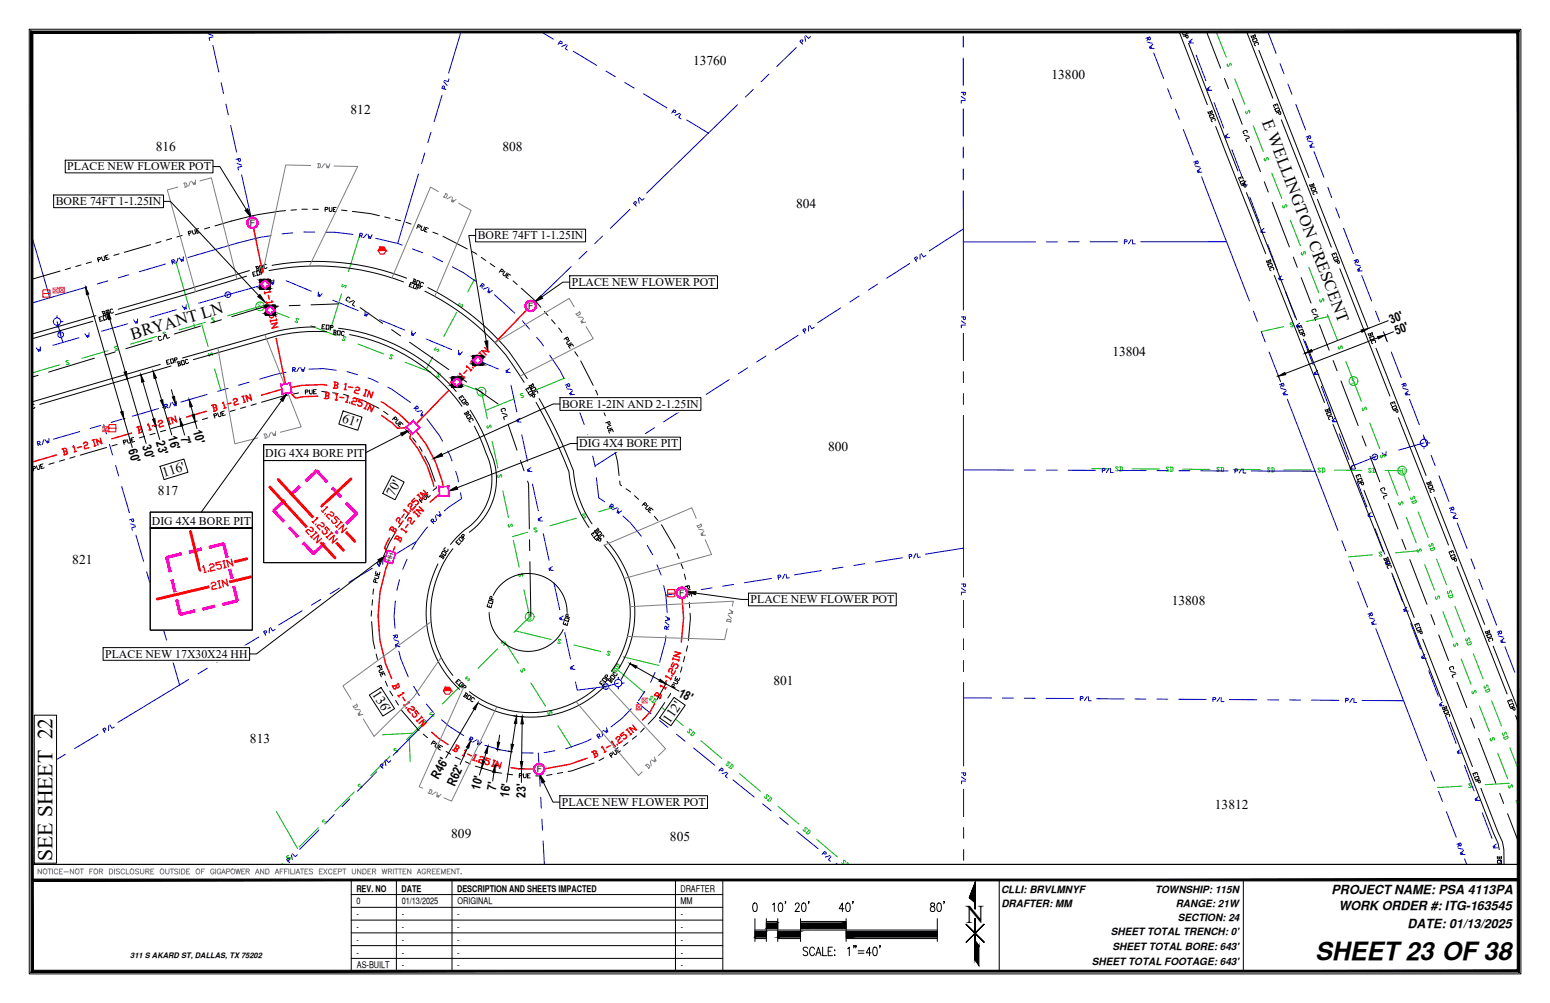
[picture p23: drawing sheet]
<svg xmlns="http://www.w3.org/2000/svg" width="432mm" height="279mm" viewBox="0 0 432 279" stroke-linecap="round" stroke-linejoin="round" font-family="sans-serif">
<defs><g id="words">
<text font-size="7.1" x="269.1" y="257">N</text>
<text font-size="7" x="366.4" y="267.3">SHEET23 OF38</text>
<text font-size="6" x="14.6" y="239.8" transform="rotate(-90 14.6 239.8)">SEE SHEET 22</text>
<g font-size="4.7">
<text x="351.6" y="33.9" transform="rotate(69 351.6 33.9)">E WELLINGTON CRESCENT</text>
<text x="37" y="94.6" transform="rotate(-17 37 94.6)">BRYANT LN</text>
</g>
<g font-size="3.8">
<text x="193.1" y="18">13760</text>
<text x="292.9" y="22.1">13800</text>
<text x="97.7" y="31.6">812</text>
<text x="43.4" y="42">816</text>
<text x="140" y="42">808</text>
<text x="221.8" y="57.8">804</text>
<text x="309.9" y="99">13804</text>
<text x="95.1" y="117.7" transform="rotate(18 95.1 117.7)">61'</text>
<text x="230.7" y="125.8">800</text>
<text x="44" y="137.9">817</text>
<text x="45.7" y="132.9" transform="rotate(-17 45.7 132.9)">116'</text>
<text x="109.7" y="138.4" transform="rotate(-63 109.7 138.4)">70'</text>
<text x="20.2" y="157.1">821</text>
<text x="326.4" y="168.4">13808</text>
<text x="215.5" y="190.8">801</text>
<text x="103.6" y="193.4" transform="rotate(57 103.6 193.4)">136'</text>
<text x="186.5" y="201.6" transform="rotate(-55 186.5 201.6)">112'</text>
<text x="69.6" y="207">813</text>
<text x="338.5" y="225.2">13812</text>
<text x="125.7" y="233.4">809</text>
<text x="186.6" y="234.3">805</text>
</g>
<g font-size="3.5">
<text x="387.5" y="90.3" transform="rotate(-21 387.5 90.3)">30'</text>
<text x="389" y="93.5" transform="rotate(-21 389 93.5)">50'</text>
<text x="53.7" y="120" transform="rotate(75 53.7 120)">10'</text>
<text x="35.8" y="125.3" transform="rotate(74 35.8 125.3)">60'</text>
<text x="39.6" y="124.2" transform="rotate(74 39.6 124.2)">30'</text>
<text x="43.4" y="123.2" transform="rotate(74 43.4 123.2)">23'</text>
<text x="46.7" y="121.8" transform="rotate(74 46.7 121.8)">16'</text>
<text x="50.3" y="121.9" transform="rotate(74 50.3 121.9)">7'</text>
<text x="188.8" y="193.8" transform="rotate(29 188.8 193.8)">18'</text>
<text x="122" y="217.3" transform="rotate(-60 122 217.3)">R46'</text>
<text x="126.7" y="219.3" transform="rotate(-66 126.7 219.3)">R62'</text>
<text x="133.5" y="220.3" transform="rotate(-74 133.5 220.3)">10'</text>
<text x="138.1" y="220.4" transform="rotate(-81 138.1 220.4)">7'</text>
<text x="141.7" y="222.3" transform="rotate(-82 141.7 222.3)">16'</text>
<text x="146.4" y="222.2" transform="rotate(-89 146.4 222.2)">23'</text>
<text x="371" y="249">PROJECT NAME: PSA 4113PA</text>
<text x="372.9" y="253.6">WORK ORDER #: ITG-163545</text>
<text x="392.1" y="258.4">DATE: 01/13/2025</text>
</g>
<g font-size="3.3">
<text x="18.8" y="47.5">PLACE NEW FLOWER POT</text>
<text x="15.5" y="57.2">BORE 74FT 1-1.25IN</text>
<text x="133.1" y="66.7">BORE 74FT 1-1.25IN</text>
<text x="159.3" y="79.7">PLACE NEW FLOWER POT</text>
<text x="156.6" y="113.6">BORE 1-2IN AND 2-1.25IN</text>
<text x="161.4" y="124.6">DIG 4X4 BORE PIT</text>
<text x="73.9" y="127.3">DIG 4X4 BORE PIT</text>
<text x="42.3" y="146.1">DIG 4X4 BORE PIT</text>
<text x="209.1" y="168.1">PLACE NEW FLOWER POT</text>
<text x="29.3" y="183.3">PLACE NEW 17X30X24 HH</text>
<text x="156.5" y="224.5">PLACE NEW FLOWER POT</text>
</g>
<g font-size="2.8">
<text x="278.9" y="248.6">CLLI: BRVLMNYF</text>
<text x="321.8" y="248.6">TOWNSHIP: 115N</text>
<text x="279" y="252.6">DRAFTER: MM</text>
<text x="327.5" y="252.6">RANGE: 21W</text>
<text x="328.1" y="256.7">SECTION: 24</text>
<text x="309.5" y="260.5">SHEET TOTAL TRENCH: 0'</text>
<text x="304.2" y="268.7">SHEET TOTAL FOOTAGE: 643'</text>
<text x="309.9" y="264.6">SHEET TOTAL BORE: 643'</text>
</g>
<g font-size="2.6">
<text x="99.3" y="248.4">REV. NO</text>
<text x="99.4" y="251.9">0</text>
<text x="111.8" y="248.4">DATE</text>
<text x="111.9" y="251.9">01/13/2025</text>
<text x="127.3" y="248.4">DESCRIPTION AND SHEETS IMPACTED</text>
<text x="127.4" y="251.9">ORIGINAL</text>
<text x="189.5" y="248.4">DRAFTER</text>
<text x="189.6" y="251.9">MM</text>
<text x="99.3" y="255.5">-</text>
<text x="111.9" y="255.5">-</text>
<text x="127.4" y="255.5">-</text>
<text x="189.7" y="255.5">-</text>
<text x="99.3" y="259.1">-</text>
<text x="99.3" y="262.6">-</text>
<text x="111.9" y="259.1">-</text>
<text x="111.9" y="262.6">-</text>
<text x="127.4" y="259.1">-</text>
<text x="127.4" y="262.6">-</text>
<text x="189.7" y="259.1">-</text>
<text x="189.7" y="262.6">-</text>
<text x="99.3" y="266.2">-</text>
<text x="99.4" y="269.7">AS-BUILT</text>
<text x="111.9" y="266.2">-</text>
<text x="111.9" y="269.7">-</text>
<text x="127.4" y="266.2">-</text>
<text x="127.4" y="269.7">-</text>
<text x="189.7" y="266.2">-</text>
<text x="189.7" y="269.7">-</text>
</g>
<g font-size="2.5">
<text x="69.6" y="62.9">F</text>
<text x="147.2" y="86.1">F</text>
<text x="189.2" y="166">F</text>
<text x="149.5" y="215.1">F</text>
</g>
<g font-size="2.4" fill="#00b800">
<text x="71.9" y="86.1">S</text>
<text x="376.5" y="107">S</text>
<text x="133.6" y="109.9">S</text>
<text x="147" y="172.6">S</text>
</g>
<text font-size="2.4" fill="#00b82e" x="389.5" y="131.9">SD</text>
<text font-size="2.1" x="36.3" y="267">311 S AKARD ST, DALLAS, TX 75202</text>
<g font-size="1.9" fill="#00f">
<text x="62.9" y="82.8">V</text>
<text x="16.4" y="94">V</text>
<text x="382.5" y="128">V</text>
<text x="168.3" y="191.9">V</text>
</g>
<text font-size="1.8" x="108.8" y="156.6" transform="rotate(-69 108.8 156.6)">HH</text>
</g></defs>
<!-- layer: WATER STRUCT-EX -->
<g fill="none" stroke="#00f" stroke-width=".28">
<path d="M15.9 87.9v.7M15.9 90.6v.6M16.9 89.6h.6M396.7 121.7v.7M396.7 124.4v.6M397.7 123.4h.7M172.2 188.6v.7M172.2 191.3v.6M173.2 190.3h.7"/>
<circle cx="15.9" cy="89.6" r="1.03"/>
<circle cx="16.9" cy="93.2" r=".79"/>
<circle cx="63.5" cy="82.1" r=".79"/>
<circle cx="383" cy="127.3" r=".79"/>
<circle cx="396.7" cy="123.4" r="1.03"/>
<circle cx="168.8" cy="191.2" r=".79"/>
<circle cx="172.2" cy="190.3" r="1.03"/>
</g>
<!-- layer: WATER LINE -->
<g fill="none" stroke="#00f" stroke-width=".28">
<path d="M330.8 8.9l.1 .4M332.1 10.9l-.9 .7h.6l-.4 .4h1.1M333.2 15.4l2.7 7.1M337.1 24.1l-.9 .7h.6l-.5 .4 1.2-.1M338.2 28.6l2.7 7.1M342.1 37.3l-.9 .7h.6l-.5 .4 1.2-.1M343.2 41.7l2.7 7.2M347.1 50.4l-.9 .8h.6l-.5 .4 1.2-.1M348.2 54.9l2.7 7.2M73.5 79.3l-18.2 5.2M76.3 77.9l-.1 1.2-.3-.5v.6l-.7-1M79.7 78.2l7 2.9"/>
<path d="M352.1 63.6l-.9 .8h.5l-.4 .3h1.2M353.2 68.1l2.7 7.1M357.1 76.8l-1 .8h.6l-.4 .3h1.2M11.2 96.6v1.2l-.3-.5-.1 .6-.7-1M15.9 89.6l1.6 5.8M22 94.1l-7.3 2.1M24.8 92.7l-.1 1.2-.3-.5v.6l-.7-1M35.6 90.2l-7.4 2.1M38.3 88.8v1.2l-.3-.5-.1 .6-.7-1M49.1 86.3l-7.3 2.1M51.9 84.9l-.1 1.2-.3-.5v.6l-.7-1M88.7 81.3l-.1 1.2 .4-.4v.6l.8-.9"/>
<path d="M92.7 83.6l7.1 2.9M101.7 86.7l-.1 1.2 .4-.4v.6l.8-.9M105.7 89l7.1 2.9M114.7 92.2v1.2l.4-.5-.1 .6 .8-.9M118.7 94.4l7.1 3M127.8 97.6l-.1 1.2 .4-.5-.1 .6 .8-.9M131.8 99.8l7 3M358.1 81.3l2.7 7.1M362 90l-.9 .8 .6-.1-.4 .4h1.1M363.1 94.5l2.7 7.1M141.9 102.7l-1 .6 .6 .1-.5 .3 1.2 .1M142.3 107.3l1.7 7.4"/>
<path d="M144.9 116.5l-1 .6 .6 .1-.5 .3 1.2 .1M367 103.2l-.9 .8 .6-.1-.5 .4h1.2M368.1 107.7l2.7 7.1M372 116.4l-.9 .8 .6-.1-.5 .4h1.2M145.4 121.1l1.6 7.4M147.9 130.3l-1 .6h.6l-.5 .4 1.2 .1M148.3 134.9l1.7 7.4M373.1 120.9l2.7 7.1M377 129.6l-1 .7h.7l-.5 .4 1.2-.1M378.1 134.1l2.7 7.1M383.4 127.2l-6.9 2.7M386.1 125.8v1.2l-.3-.5-.1 .6-.7-1"/>
<path d="M396.7 123.4l-7.1 2M150.9 144l-1 .7h.6l-.5 .3 1.2 .2M151.3 148.6l1.7 7.5M153.9 157.8l-1 .6 .6 .1-.5 .3 1.2 .1M382 142.8l-1 .7h.6l-.4 .4 1.2-.1M383.1 147.3l2.6 7.1M386.9 156l-.9 .7h.6l-.5 .4 1.3-.1M154.3 162.4l1.6 7.4M156.9 171.6l-1 .6 .6 .1-.5 .3 1.1 .1M157.3 176.2l1.6 7.4M388 160.4l2.7 7.2M391.9 169.1l-.9 .8h.6l-.5 .4 1.2-.1"/>
<path d="M393 173.6l2.7 7.2M159.9 185.4l-1 .6 .6 .1-.6 .3 1.2 .1M160.3 189.9l.5 2.4 8-1.1 3.4-.9M396.9 182.3l-.9 .8h.6l-.5 .4 1.2-.1M398 186.8l2.7 7.2M401.9 195.5l-.9 .8h.6l-.5 .3h1.2M403 200l2.7 7.1M406.9 208.7l-1 .8 .6-.1-.4 .4h1.2M407.9 213.2l2.7 7.1M411.8 221.9l-.9 .8 .6-.1-.4 .4h1.1M412.9 226.4l2.7 7.1M416.8 235.1l-.9 .8 .6-.1-.5 .4h1.2"/>
<path d="M417.9 239.6l.5 1.2"/>
</g>
<!-- layer: SEWER LINE -->
<g fill="none" stroke="#00b800" stroke-width=".28">
<path d="M338.8 8.9l2.8 7.1M341.9 17.9l-.1 .2 .4 .5 .5-1 .3 .5-.1 .2M344 22l2.8 7.1M347.1 31v.6l.3 .1 .4-1 .4 .5-.1 .2M349.1 35.1l2.8 7.1M352.3 44.1v.6l.3 .1 .4-1 .2 .1 .1 .6M354.3 48.2l2.8 7.1M357.4 57.2l-.1 .3 .4 .4 .4-1 .4 .5-.1 .3M48.9 72.7l3.9 13.4M95.6 79.2l-.4 .5 .2 .2 .9-.5 .1 .3-.3 .5M100.2 65.4l-3.1 10.3M132.1 77.8l-1.8 3.5"/>
<path d="M359.5 61.3l2.7 7.1M362.6 70.3v.7l.3 .1 .4-1 .4 .4-.1 .3M364.6 74.5l2.8 7.1M30.1 97.7l-7.3 2.1M32.6 96.6l-.6-.1-.1 .3 .9 .5-.1 .2h-.6M43.7 93.7l-7.4 2.2M46.1 92.6h-.6l-.1 .2 .9 .5-.1 .3h-.6M54 90.2l.2 .8M56.2 90.5l1.8 6M57.2 89.8l-7.3 2.1M58.1 98.5v.6l.3 .1 .5-.9 .2 .1v.6M59.6 88.7l-.2-.2-.5 .4 1 .5-.2 .2h-.6"/>
<path d="M63.4 88l9.1-2.7 8.1 3.1M83.2 89l-.1-.2h-.6l.4 .9-.2 .2-.5-.4M86.6 90.8l7.1 2.7M95.1 81.9l-3.1 10.2M96.3 94.1l-.4-.4-.3 .2 .5 .9h-.6l-.1-.2M99.8 95.8l7.1 2.8M109.5 99.2l-.5-.4-.2 .1 .4 1h-.6l-.1-.3M120.6 99.4l-1.9 3.5M121.5 96.9l-.4 .4v.3l1.1-.3-.1 .6h-.3M127.2 87l-3.6 6.7M128.2 84.5l-.5 .4 .1 .3 1-.4-.1 .6-.2 .1M357.6 91l-6.1 1.4"/>
<path d="M360.1 90l-.2-.1-.5 .3 .9 .6-.2 .2h-.6M367.7 83.5l-.1 .2 .4 .5 .4-1 .3 .1v.6M369.8 87.6l2.8 7.1M370 88.2l-6.1 1.4M372.9 96.6l-.1 .2 .4 .5 .4-1 .4 .5-.1 .2M16.6 101.6l-7.3 2.2M19.1 100.5l-.3-.1-.5 .3 1 .6-.2 .2h-.6M59.8 102.8l1.7 6M112.9 100.9l7.1 2.8M122.6 104.3l-.1-.3h-.6l.5 1-.3 .1-.5-.4M126.1 106l8.1 3.1 1.6 7.5M135.8 118.6l-.1 .6 .2 .1 .6-.9 .3 .5-.1 .2"/>
<path d="M143.3 111.1l-8 3.2M145.6 109.7l-.2-.1-.5 .4 1 .4-.4 .4-.3-.1M157.3 105.3l-8 3.3M374.9 100.7l4.3 11.1M379.6 113.7v.6l.3 .1 .4-1 .4 .5-.1 .2M381.6 117.8l2.7 7.1M137.1 123l1.6 7.4M138.7 132.4v.5l.2 .2 .6-.9 .3 .5-.2 .2M140.1 136.7l1.6 7.5M384.7 126.8l-.1 .3 .3 .5 .5-1 .2 .1 .1 .6M386.7 131l2.7 7.1M389.8 140l-.1 .2 .3 .5 .5-1 .4 .5-.1 .2"/>
<path d="M141.7 146.1l-.2 .3 .3 .5 .6-.9 .3 .1-.1 .6M143 150.5l1.6 7.5M144.6 159.9l-.1 .2 .3 .6 .6-.9 .2 .1-.1 .6M147 148.3l-4.2 1.2M149.4 147.2l-.2-.2-.5 .4 .9 .5-.4 .3-.3-.1M160.5 144.4l-7.3 2.1M163 143.2h-.6l-.1 .2 .9 .6-.1 .2h-.6M170.9 141.3l-4.1 1.3M382.3 154.6l-6.6 .5M384.9 153.9l-.6-.1-.1 .2 .8 .7-.5 .2-.3-.1M391.8 144.1l2.7 7.1M394.9 153.1v.6l.2 .1 .5-1 .4 .5-.2 .3"/>
<path d="M395.4 153.4l-6.6 .6M396.9 157.2l2.7 7.2M140.2 178.6l-.5 .3v.2h1.1l-.3 .6h-.3M140.6 178.8l3.8 6M143.6 175.7l10 2.5M146 164.3l1.6 7.5-4.4 4.4M156.3 178.4l-.5-.3-.2 .1 .5 1-.2 .1-.5-.3M159.9 179.7l7.4 1.8M400 166.3v.6l.2 .1 .5-1 .2 .1v.6M402 170.4l2.7 7.1M405 179.4l-.1 .3 .4 .4 .5-1 .3 .5-.1 .3M120.3 198.5h-.3l-.3 .6h1.1v.2l-.5 .3"/>
<path d="M128.6 190.7l-5.4 5.4M130.3 188.6l-.6 .2v.3h1.1v.3l-.5 .2M138.6 180.8l-5.4 5.3M145.1 186.6v.3l.4 .3 .3-1h.2l.2 .6M147.9 190.2l4.1 6.5M152.7 198.5l.1 .6h.3l.2-1 .5 .4-.1 .2M170 181.7l-.1-.2h-.7l.6 1-.2 .1-.5-.3M173.6 183l10 2.4M407.1 183.5l2.7 7.1M410.1 192.6l.1 .6 .2 .1 .4-1 .4 .4-.1 .3M412.2 196.7l2.7 7.1M100.3 218.4l-.5 .3v.3h1.1l-.3 .5h-.3"/>
<path d="M108.7 210.6l-5.4 5.4M110.3 208.5l-.6 .2v.3h1.1l-.2 .6h-.3M114 205.3l.3 6.9M115.1 204.2l-8.5 .5M118.7 200.7l-5.4 5.4M155.4 202.2l3.8 6M407.2 219l-6.7 .4M409.9 218.4l-.6-.1-.2 .2 .8 .7-.5 .2-.2-.2M415.2 205.7l.1 .6 .2 .1 .4-1 .3 .1v.6M417.2 209.8l2.8 7.1M420.3 218.8l-.1 .3 .4 .5 .4-1 .4 .4-.1 .3M420.5 218.2l-6.8 .4"/>
<path d="M77 226.1l5.9 10.3M80.4 238.4l-.6 .2v.3h1.1l-.3 .5h-.2M88.7 230.5l-5.4 5.4M90.3 228.4l-.5 .3v.2h1.1v.3l-.6 .3M98.7 220.6l-5.4 5.4M422.3 223l.6 1.5M78.7 240.5l-.2 .3"/>
</g>
<!-- layer: STORM DRAIN LINE -->
<g fill="none" stroke="#00b82e" stroke-width=".28">
<path d="M304.1 130.6h4.8M311.5 130.2l-.5-.2-.2 .2 .7 .8-.2 .2-.5-.2M311.9 130l.8 .2v.8l-.8 .2M312.1 130v1.2M315.3 130.6l7.7 .1M325.6 130.3l-.2-.2-.5 .2 .7 .8-.2 .2-.5-.2M326 130.1l.8 .2v.8l-.2 .2h-.6M326.2 130.1v1.2M329.4 130.7l7.7 .1M339.7 130.4l-.5-.2-.2 .2 .7 .7-.2 .2-.5-.2M340.1 130.2l.8 .2v.8l-.8 .2M340.3 130.2v1.2"/>
<path d="M343.5 130.8l7.7 .1M353.8 130.5l-.5-.2-.2 .2 .7 .8-.2 .1-.5-.2M354.2 130.3l.8 .2v.8l-.8 .1M354.4 130.3v1.1M357.6 130.9h7.7M367.9 130.6l-.2-.2-.5 .2 .7 .7-.2 .2-.5-.2M368.3 130.4l.8 .2v.7l-.8 .2M368.5 130.4v1.1M371.7 131h7.6M382 130.7l-.6-.2-.1 .2 .7 .7-.2 .2-.5-.2M382.4 130.5l.8 .2v.7l-.8 .2M382.6 130.5v1.1"/>
<path d="M385.8 131.1h4.8l2.1 5.5M393.1 138.5l-.1 .2 .3 .5 .5-1 .4 .5-.1 .2M394.4 139.2l.1 .8-.7 .3-.3-.1-.2-.6M394.4 139.4l-1 .4M395.1 142.6l2.7 7.1M398.2 151.6l-.1 .3 .4 .4 .4-.9 .2 .1 .1 .6M399.5 152.4l.1 .7-.7 .3-.5-.6M399.5 152.5l-1 .5M400.2 155.7l2.7 7.2M403.3 164.8v.6l.3 .1 .4-1 .4 .5-.1 .2M404.6 165.5l.1 .8-.7 .2-.3-.1-.2-.5M404.7 165.7l-1.1 .4"/>
<path d="M405.3 168.9l2.8 7.1M408.4 177.9l-.1 .3 .4 .4 .4-1 .3 .1v.7M409.7 178.6l.1 .8-.7 .3-.5-.7M409.8 178.8l-1.1 .4M171.7 186.2l7.9 6.8M181.9 194.5l-.3-.6-.3 .1 .1 1-.3 .1-.3-.6M182.3 194.5l.5 .7-.5 .6h-.3l-.4-.4M182.5 194.7l-.8 .8M184.6 197.2l5.8 4.9M410.4 182l2.8 7.1M413.5 191.1v.5l.3 .1 .4-.9 .4 .4-.1 .3M414.8 191.8l.1 .8-.7 .2-.2-.1-.3-.5"/>
<path d="M414.9 191.9l-1.1 .5M415.5 195.2l2.8 7.1M192.6 203.6l-.3-.5h-.3l.1 1.1h-.2l-.3-.5M193 203.7l.5 .6-.5 .6h-.3l-.4-.3M193.2 203.8l-.8 .9M195.3 206.4l5.8 4.9M203.3 212.7v-.3l-.5-.2 .1 1.1h-.3l-.3-.5M203.8 212.8l.4 .4v.3l-.5 .6-.7-.4M203.9 213l-.7 .8M206 215.5l5.8 4.9M418.6 204.2l.1 .6 .2 .1 .4-1 .3 .1v.6M419.9 204.9l.1 .8-.7 .3-.4-.7"/>
<path d="M420 205.1l-1.1 .4M420.6 208.3l2.3 5.9M214.1 221.9v-.3l-.6-.2 .1 1-.6-.2v-.2M214.5 222l.4 .3 .1 .3-.5 .6-.7-.4M214.7 222.1l-.8 .9M216.7 224.6l5.8 5M224.8 231l-.3-.5h-.3l.1 1.1-.5-.2v-.3M225.2 231.1l.5 .4v.3l-.5 .5-.7-.3M225.4 231.2l-.8 .9M227.5 233.8l5.8 4.9M235.6 240.2l-.1-.3-.5-.3 .1 1.1h-.3l-.3-.5M236 240.2l.4 .6"/>
<path d="M236.1 240.4l-.3 .4"/>
</g>
<!-- layer: STORM DRAIN STRUCT-EX -->
<g fill="none" stroke="#00b82e" stroke-width=".28">
<path d="M170.9 186.5l.8 .5M171.3 186l.8 .5M171.6 185.4l.8 .6M172 184.9l.8 .6-1.5 2.1-.7-.6z"/>
<circle cx="390.6" cy="131.1" r="1.22"/>
</g>
<!-- layer: SEWER STRUCT-EX -->
<g fill="none" stroke="#00b800" stroke-width=".28">
<circle cx="72.5" cy="85.3" r="1.22"/>
<circle cx="134.1" cy="109.1" r="1.22"/>
<circle cx="377.1" cy="106.1" r="1.22"/>
<circle cx="147.6" cy="171.8" r="1.22"/>
</g>
<!-- layer: STREET LIGHT LINE -->
<g fill="#f00" stroke="#f00" stroke-width=".28">
<path d="M105.9 68.8l1.7 1-.6-1zM105.9 68.8l1.7 1h-2.3z"/>
<path d="M124.1 191.5l1.7 .9-.6-.9zM124.1 191.5l1.7 .9h-2.3z"/>
</g>
<path d="M105.9 68.8h1.1l.6 1-.6 1h-1.1l-.6-1zM124.1 191.5h1.1l.6 .9-.6 1h-1.1l-.6-1z" fill="none" stroke="#f00" stroke-width=".28"/>
<!-- layer: CENTER_LINE -->
<g fill="none" stroke="#000" stroke-width=".28">
<path d="M336.1 8.9l3.9 10.1M341.1 21.8l1.1 2.9M343.3 27.5l2.8 7.1M346.6 37.7l1.4 .3M347.4 37l-.1-.6-.2-.1-.7 .3v.6l.3 .1M348.1 38.4l-1.1 .4 .3 .7M348.4 40.7l2.7 7.1M352.2 50.7l1.1 2.8M354.4 56.3l4.8 12.5M360.3 71.6l1.1 2.9M362.5 77.3l2.7 7.1M26.3 99.8l-12.8 3.9"/>
<path d="M32.1 98l-2.9 .9M42.4 94.9l-7.3 2.2M44.8 93.8h-.6l-.2 .2 .3 .7 .2 .2 .5-.4M45.8 93.3l-.4 1.3M46.2 93.2l.3 1.1 .7-.3M55.8 90.8l-7.3 2.2M61.7 89.1l-2.9 .9M77.5 85.3l-3.6 .1-9.3 2.8M83.6 85l-3 .2M94.3 84.6l-7.6 .3M97.5 83.2l-.1-.2-.6-.2-.4 .9 .6 .1M98.5 83.7l-1.3 .5"/>
<path d="M98.8 83.9l-.7 1 .7 .4M100.4 85.7l6.2 4.4M109.1 91.8l2.5 1.8M114.1 95.3l10.9 7.7M365.8 87.5l1.3 .3M366.5 86.8l.1-.3-.3-.4-.8 .2 .1 .7 .2 .1M367.3 88.1l-1.1 .4 .3 .8M367.6 90.5l2.7 7.1M10.6 104.5l-1.7 .6M127.5 104.7l2.5 1.7M132.5 108.2l6.3 4.3M139.9 115.1l1.3 .4"/>
<path d="M140.7 114.4v-.6l-1 .2v.6l.3 .1M141.4 115.8l-1.1 .4 .2 .7M141.5 118.2l2.5 7.2M371.4 100.4l1.1 2.9M373.6 106.1l4.8 12.5M145 128.3l1 2.8M147 134l.3 .9 .2 12.4M379.5 121.4l1.1 2.8M381.7 127.1l2.7 7.1M385 137.3l1.3 .3M385.7 136.6v-.6l-.3-.2-.7 .3-.1 .3 .4 .4M386.4 137.9l-1 .4 .2 .7"/>
<path d="M147.5 150.4l.1 3M147.6 156.5l.3 15.2M386.7 140.3l2.7 7.1M390.5 150.2l1.1 2.9M392.7 155.9l4.8 12.4M398.6 171.2l1.1 2.8M400.8 176.9l2.7 7.1M404.1 187l1.3 .3M404.9 186.4l.1-.3-.4-.5-.7 .3v.6l.3 .1M405.6 187.7l-1.1 .4 .3 .7M405.9 190l2.7 7.1M409.7 200l1.1 2.8"/>
<path d="M411.9 205.7l4.8 12.4M417.8 221l1.1 2.8M420 226.7l2.7 7.1"/>
</g>
<!-- layer: PL -->
<g fill="none" stroke="#0000b8" stroke-width=".28">
<path d="M58 9.4l1.3 .5M59.3 12.6l1.7 7.5M59.4 10.3l-1.1 .2 .1 .8M128.4 8.9l-3.4 11.5M150.9 8.9l3.3 2M155.8 11.9l.5 .3 .3-.2-.5-.6-.6 1M157.7 12.4l-1.2 .6M158.1 12.6l-.6 1 .6 .4M159.7 14.3l6.5 3.9M168.8 19.8l2.6 1.6M221.8 13.2l-5.4 5.3M223.2 11.9l.4-.4-.1-.4h-.3l-.4 .4 .8 .8"/>
<path d="M224.2 10.2l.2 1.3M224.5 9.9l.8 .8 .5-.5M268.4 16.2v7.6M268.4 10.1v3M61.6 23.1l.7 2.9M62.9 29l.7 3M64.3 34.9l1.6 7.5M120.1 36.8l-.9 2.9M123.1 26.6l-2.2 7.3M123.7 24.8l.1-.6-.3-.3-.4 .7 1.1 .3M123.7 22.8l.8 1M125.1 22l-.2 .7-1.1-.3"/>
<path d="M174 23l2.6 1.5M179.3 26.1l6.5 4M187.4 31.1l.5 .2 .4-.2-.6-.5-.6 .9M189.3 31.6l-1.2 .5M189.7 31.8l-.6 .9 .6 .4M191.3 33.4l6 3.7M197.3 37.1l-17.2 16.7M205.5 29.2l-8.2 7.9M209.8 24.9l-2.2 2.2M214.2 20.7l-2.2 2.1M267.8 25.7h1.1l-.2 .8-.3-.2v-.6M267.8 26.9l1.1 .7"/>
<path d="M268.4 30.3v7.6M268.9 28h-1.1v.8M66 45.5l1.3 .5M66.3 44.3l.1 .5 .5 .1 .1-.2-.1-.6-1.1 .3M67.3 48.7l3.9 17.7-4.9 1.3M67.4 46.4l-1.1 .2 .1 .7M116.6 48.5l-5.8 19.3M118.3 42.7l-.8 2.9M175.5 58.3l-5.5 5.3M176.9 57l.4-.4-.2-.4h-.2l-.4 .4 .8 .8M177.8 55.3l.3 1.3M178.1 55l.8 .8 .6-.5"/>
<path d="M268.4 53.1v10.7l-9.5 6.1M268.4 41v3M268.4 47.1v3M8.9 66l5 17M159.1 74.3l-14.4 14M163.5 70l-2.2 2.1M167.9 65.8l-2.2 2.1M244.5 79.2l-2.6 1.6M253.4 73.4l-6.4 4.1M255 72.4l.5-.3v-.5h-.3l-.5 .3 .6 .9M256.3 70.8v1.4M256.6 70.6l.7 1 .6-.4"/>
<path d="M268.4 67.4v19M268.4 67.4h20.1M268.4 63.8v3.6M291.5 67.4h3.1M297.6 67.4h3.1M303.7 67.4h7.6M313.2 67.4h.6l.2-.4-.8-.2v1.1M315.1 66.8l-.7 1.1M315.5 66.8v1.1h.8M341.7 67.3l-23.9 .1M213.4 99.2l-2.6 1.6M222.4 93.4l-6.5 4.1"/>
<path d="M224 92.4l.4-.3v-.5h-.3l-.5 .3 .7 .9M225.3 90.8l-.1 1.4M225.6 90.6l.6 1 .6-.4M234.2 85.8l-6.4 4.1M239.3 82.5l-2.5 1.6M267.8 88.3h1.1l-.1 .7-.4-.2v-.5M267.8 89.4l1.1 .8M268.4 92.8v7.7M268.9 90.6h-1.1v.7M28.9 118.3l.8 2.6M182.3 119.2l-2.6 1.6M191.3 113.4l-6.4 4.1"/>
<path d="M192.9 112.4l.5-.3-.1-.5h-.3l-.4 .3 .6 .9M194.2 110.8l-.1 1.4M194.5 110.6l.6 1 .6-.4M203.1 105.8l-6.4 4.1M208.3 102.5l-2.6 1.6M268.4 103.5v3.1M268.4 109.6v3.1M268.4 115.7v15.2M30.5 123.8l.8 2.9M32.2 129.7l.9 2.9M33.9 135.5l2.1 7.3M172 125.8l-6.2 4"/>
<path d="M177.2 122.5l-2.6 1.6M268.4 130.9v21.8M268.4 130.9h13.9M285.4 131h3M291.5 131h3M297.6 131h7.6M307.1 131h.6l.1-.3-.7-.2v1.1M309 130.5l-.8 1.1M309.4 130.5v1.1h.7M311.7 131.1h7.6M322.3 131.1h3.1M328.4 131.1h3.1"/>
<path d="M334.5 131.1l7.6 .1M344 131.2h.6l.2-.4-.8-.2v1.2M345.9 130.6l-.7 1.2M346.3 130.6v1.2h.8M348.6 131.2l17.8 .1M36.4 145.9l1.3 .4M36.6 144.7l.1 .5 .5 .1 .1-.2-.2-.6-1.1 .3M37.8 146.7l-1.1 .3 .2 .8M37.9 149.1l2.1 7.3M40.9 159.3l.8 2.9M103.7 158.3l-6.5 3.9M105.3 157.3l.5-.3v-.4l-.3-.1-.5 .3 .6 1"/>
<path d="M106.7 155.8l-.1 1.4M107 155.6l.6 1 .6-.4M116 150.8l-6.8 4.1M218.6 160l-.6 1.2M219 159.9l.1 1.2 .8-.2M228.8 158.9l-7.5 1.2M234.9 158l-3 .5M240.9 157l-3 .5M251.4 155.4l-7.5 1.2M253.3 155.1l.6-.1 .1-.4-.8-.1 .2 1.1M255.1 154.2l-.6 1.3M255.5 154.2l.2 1.1 .7-.1"/>
<path d="M268.4 152.7v8.1M268.4 152.7l-10.6 1.7M42.6 165.1l.8 3M44.3 171l2.1 7.3M72.1 177.5l-6.5 3.9M73.7 176.5l.5-.3v-.5h-.3l-.5 .3 .6 1M75.1 175l-.1 1.4M75.4 174.8l.6 1 .6-.4M84.2 170.1l-6.6 4M89.4 167l-2.6 1.6M94.6 163.8l-2.6 1.6M192.3 164.7l-6.8 1.1"/>
<path d="M198.4 163.8l-3.1 .4M204.4 162.8l-3 .5M214.9 161.1l-7.5 1.2M216.8 160.8h.6l.1-.4-.2-.2-.6 .1 .2 1.1M267.8 162.7h1.2l-.2 .7-.4-.1v-.6M267.8 163.8l1.2 .8M268.4 167.3v7.6M268.4 177.9v3.1M269 165h-1.2v.7M46.7 181.4l1.3 .4M46.9 180.1l.2 .6 .4 .1 .1-.3-.1-.5-1.1 .3M48.1 182.2l-1.1 .3 .2 .7"/>
<path d="M48.2 184.5l1.8 6.3M50 190.8l-17.1 10.4M52.5 189.3l-2.5 1.5M57.8 186.1l-2.6 1.6M63 183l-2.6 1.6M121 198.8l-11.5 11.6M177.5 195.7l3.9 3.1M268.4 184v3.1M268.4 194.4v19M268.4 190.1v4.3M268.4 194.4h7.8M279.2 194.5h3.1"/>
<path d="M285.3 194.5h3.1M291.4 194.5l7.6 .1M300.9 194.6h.6l.2-.4-.7-.2-.1 1.2M302.9 194.1l-.8 1.1M303.3 194.1l-.1 1.1h.8M305.5 194.6l7.6 .1M316.2 194.7h3M322.3 194.8h3M328.4 194.8h7.6M337.9 194.9h.6l.2-.4-.8-.2v1.1M339.8 194.3l-.8 1.1M340.2 194.3v1.1l.8 .1"/>
<path d="M342.5 194.9h7.6M353.2 194.9l3 .1M359.3 195h3M365.4 195l7.6 .1M374.9 195.1h.6l.1-.4-.7-.2v1.2M376.8 194.5l-.8 1.2M377.2 194.5l-.1 1.2h.8M379.5 195.1l11.5 .1M13 213.3l-2.6 1.6M18.2 210.1l-2.6 1.6M27.3 204.6l-6.5 3.9M28.9 203.6l.5-.3v-.4l-.3-.1-.5 .3 .6 1"/>
<path d="M30.3 202.1l-.1 1.4M30.6 201.9l.6 1 .6-.4M104.9 215l-5.3 5.4M106.3 213.6l.4-.4-.1-.4h-.3l-.4 .4 .8 .8M107.2 211.9l.3 1.3M107.5 211.6l.8 .8 .5-.5M150 209.8l.5 9.3M183.7 200.7l2.4 1.9M188.5 204.5l2.3 2M193.2 208.4l5.9 4.8M200.6 214.4l.5 .3 .3-.2v-.2l-.4-.4-.7 .9M202.5 215.1l-1.4 .4"/>
<path d="M202.8 215.3l-.8 .9 .6 .5M204.2 217.2l5.9 4.8M267.9 215.3h1.1l-.2 .7-.4-.1v-.6M267.9 216.4l1.1 .8M268.4 219.9v7.6M269 217.6h-1.1v.7M80.2 239.9l.4-.4-.1-.4h-.3l-.4 .4 .8 .8M81.2 238.1l.2 1.4M81.4 237.8l.9 .9 .5-.6M88.8 231.2l-5.3 5.4M93.1 226.9l-2.1 2.2M97.4 222.6l-2.1 2.1"/>
<path d="M150.6 222.1l.2 3M151 228.2l.1 3M151.3 234.3l.4 6.5M212.5 223.9l2.3 1.9M217.2 227.8l2.4 1.9M222 231.6l5.9 4.8M229.4 237.6l.4 .4 .4-.2-.5-.6-.7 .8M231.2 238.3l-1.3 .5M231.5 238.6l-.7 .9 .6 .4M268.4 230.5l.1 3.1M268.5 236.6v3.1M232.9 240.5l.4 .3"/>
</g>
<!-- layer: RW -->
<g fill="none" stroke="#0000b8" stroke-width=".28">
<path d="M319.7 11.7l1.3 .3M319.8 10.5l.2 .5h.4l.1-.2-.2-.5-1.1 .4M319.8 10.6l-.3 .8M321.1 12.4l-.9 .8 .6-.1-.5 .4h1.2M321.4 14.8l2.8 7.1M353.2 8.9l2.3 6M356.6 17.7l1.1 2.9M325.3 24.7l1.1 2.8M327.4 30.4l1.1 2.8M329.6 36.1l2.8 7.1M358.8 23.4l1.1 2.8M361 29.1l2.7 7.1"/>
<path d="M364.3 39.2l1.3 .4M364.4 38l.2 .5h.4v-.7l-1.1 .4M364.5 38.2l-.3 .7M365.8 39.9l-1 .8 .6-.1-.4 .4h1.2M333 46.2l1.3 .3M333.1 45l.2 .5h.4l-.1-.7-1.1 .4M333.1 45.1l-.3 .8M334.4 46.9l-.9 .8 .6-.1-.4 .4h1.1M334.7 49.2l13.4 34.6M366.1 42.2l2.7 7.2M369.9 52.2l1.1 2.8M372.1 57.9l1.1 2.8"/>
<path d="M24.2 80l-15.3 4.4M30 78.3l-2.9 .8M35.9 76.5l-3 .9M46.1 73.6l-7.3 2.1M47.9 73l.6-.1 .1-.4h-.8l.3 1.1M48.1 73l.7 .4M49.6 71.9l-.4 1.4M51.1 71.5l-.1 1.2-.3-.5v.6l-.7-1M66.3 67.7l-14 4.1M75.5 65.6l-4.3 .8M81.6 64.9l-3.1 .3M84.6 64.6l3.1 .1"/>
<path d="M90.7 64.7h2.7l4.9 .6M100.2 65.5l.6 .1 .2-.4-.7-.2-.2 1.1M100.4 65.6l.5 .6M102.2 65.2l-.9 1M102.5 65.2l.3 1.2 .2-.5 .1 .6 .6-1.1M104.7 66.4l7.3 1.9M114.9 69.3l2.9 1.1M120.6 71.5l2.7 1.4M126 74.3l3 1.6 3.5 2.4M134 79.4l.5 .3 .4-.2-.5-.6-.7 1M134.2 79.5l.1 .8M374.3 63.6l2.7 7.1"/>
<path d="M377.6 73.7l1.3 .3M377.7 72.5l.2 .5h.5l-.2-.7-1 .4M377.8 72.6l-.3 .8M379.1 74.4l-1 .8 .6-.1-.4 .4h1.2M379.3 76.7l2.8 7.1M135.9 80l-1.3 .5M136.2 80.2l-.3 1.2 .5-.4-.2 .6 1-.7M137.7 82.1l5.7 5.1M145.5 89.4l2 2.3M149.5 94l1.9 2.4M153.1 98.9l3 4.4 1 2.1M349.2 86.7l1.1 2.8"/>
<path d="M351.4 92.4l1 2.8M353.5 98.1l2.8 7.1M383.2 86.7l1.1 2.8M385.4 92.4l1.1 2.8M387.6 98.1l2.7 7.1M28.1 118.5l-3 .9M33.9 116.8l-2.9 .9M44.2 113.8l-7.4 2.2M46 113.3l.5-.2 .1-.4h-.8l.3 1.1M46.2 113.2l.7 .4M47.6 112.2l-.4 1.3M49.1 111.8v1.2l-.4-.5v.6l-.7-1"/>
<path d="M57.7 109.9l-7.3 2.1M63.5 108.2l-2.9 .8M69.4 106.5l-2.9 .8M79.7 103.7l-7.4 1.9M81.5 103h.6l.2-.4-.2-.2h-.6v1.2M81.7 103l.6 .5M83.4 102.4l-.7 1.1M84.9 102.3l-.3 1.2-.2-.6-.2 .6-.4-1.2M86.1 102.8l4-.1 3.6 .4M96.7 103.5l2.9 .9M102.5 105.3l2.8 1.2M108.1 107.9l1 .5 5.2 3.7"/>
<path d="M115.7 113.5l.4 .4 .4-.2v-.2l-.4-.4-.8 .8M115.8 113.6v.8M117.5 114.4l-1.4 .3M117.8 114.7l-.6 1 .6-.2-.3 .5 1.1-.6M118.9 116.7l3.5 4.6 .9 1.6M158 107.1l.2 .5h.5l.1-.3-.3-.5-1 .5M158 108.3l1.3 .2M158.1 107.2l-.3 .8M159.5 108.8l-.8 .9 .6-.1-.4 .4 1.1-.1M160 111.1l2.8 7.2M356.8 108.2l1.4 .3M357 106.9l.2 .6h.4l-.1-.8-1.1 .4"/>
<path d="M357 107.1l-.3 .8M358.3 108.9l-.9 .7h.6l-.5 .4 1.3-.1M358.6 111.2l14.1 36.6M390.9 108.2l1.3 .3M391 107l.2 .5h.4l-.1-.8-1 .4M391.1 107.1l-.3 .8M392.4 108.9l-1 .7h.6l-.4 .4 1.2-.1M392.7 111.2l2.7 7.1M10.5 123.6l.5-.1 .1-.4-.2-.2-.5 .2 .3 1.1M10.7 123.6l.7 .4M12.2 122.6l-.5 1.3M13.6 122.1v1.2l-.3-.5-.1 .6-.7-1"/>
<path d="M22.2 120.2l-7.3 2.1M124.7 125.6l1.2 2.8M126.9 131.3l.8 2.9M128.3 137.2l.3 1.7-4.8 3.4M163.7 121.1l.7 3M165.1 127.1l.7 2.9M166.1 133.1l.7 5.6 1.6 1.1M396.5 121.2l1.1 2.8M398.7 126.9l1.1 2.8M400.9 132.5l2.7 7.2M113.4 155.8l-1.2 2.8M119.1 146.8l-3.1 4-1.3 2.2"/>
<path d="M120.4 145.4l.4-.4-.1-.4h-.3l-.4 .4 .8 .8M121.3 143.6l.3 1.4M121.3 145.2l-.8 .1M122.3 142.5l.6 1.1-.5-.3 .2 .5-1.1-.4M170 140.8l.5 .4 .4-.3-.1-.2-.5-.3-.6 .9M170.2 140.9l.1 .9M171.9 141.4l-1.3 .6M172.2 141.6l-.3 1.2 .5-.3-.2 .5 1-.7M173.5 143.7l2.2 2 2.9 3.7M180.3 151.9l1.5 2.7M183 157.4l1.2 2.8M373.8 150.6l1.1 2.9"/>
<path d="M376 156.3l1.1 2.9M404.2 142.7l1.3 .3M404.3 141.4l.2 .6h.4v-.8l-1.1 .4M404.4 141.6l-.3 .7M405.7 143.4l-1 .7h.6l-.4 .4 1.2-.1M406 145.7l2.7 7.1M409.8 155.7l1.1 2.8M109.8 178.2l1.3 .5M110.1 177l.1 .5 .4 .1 .2-.2-.2-.6-1.1 .3M110.1 177.1l-.4 .7M110.1 167.4l-.3 4.2 .2 3.4M111.2 179l-1.1 .7h.6l-.5 .3 1.2 .1"/>
<path d="M111.3 161.5l-.7 2.9M184.9 163.1l.6 2.7 .4 4.9M185.3 173.3l1.1 .8M185.4 171.8l1.1 .5-.6 .1 .6 .2-1.2 .3M185.5 177.1l-.1 1.4-1.7 6M185.7 175.2v-.5l-.3-.3-.2 .2-.1 .6 1.1 .1M186.3 174.5l-.6 .5M378.2 162l2.8 7.1M381.5 172.1l1.4 .3M381.6 170.9l.2 .5 .5 .1-.1-.8-1.1 .4M381.7 171l-.3 .8M383 172.8l-.9 .8 .6-.1-.5 .4h1.2"/>
<path d="M383.3 175.2l14.1 36.7M412 161.3l1.1 2.9M414.2 167l2.7 7.1M417.5 177.2l1.3 .3M417.6 175.9l.2 .5 .4 .1 .2-.3-.3-.5-1 .4M417.7 176.1l-.4 .7M419 177.8l-1 .8h.6l-.4 .4 1.2-.1M111.1 181.4l.5 2.1 2.1 5.1M115.2 191.2l1.6 2.6M118.8 196.1l1.9 2.4M175.9 197.4l-2.5 2.6-3.2 2.5M179.6 192.6l-1.7 2.6"/>
<path d="M182.5 187.3l-1.2 2.8M419.2 180.2l2.8 7.1M123 200.5l2.1 1.8 4.1 2.6M130.9 205.8l.5 .2 .3-.3-.6-.4-.5 1M131.1 205.8l.2 .8M132.9 206l-1.2 .8M133.2 206.2l-.1 1.2 .4-.4-.1 .6 .8-.9M135.1 207.6l4.5 1.3 2.9 .5M145.5 209.7l3 .1M154.6 209.1l-3 .6M164.7 205.8l-1.4 .8-5.7 2M166.6 205.3l.4-.4-.1-.4h-.2l-.5 .3 .7 .9"/>
<path d="M166.7 205.2l.8 .1M167.7 203.7l.1 1.3M168.9 202.7l.4 1.2-.5-.4 .2 .6-1-.7M398.5 214.7l1.1 2.9M400.7 220.4l1.1 2.9M402.9 226.1l2.8 7.1M406.3 236.3l1.3 .3M406.4 235l.2 .5 .4 .1-.1-.8-1.1 .4M406.4 235.2l-.3 .7M407.7 236.9l-.9 .8h.6l-.5 .3h1.2M408 239.3l.6 1.5"/>
</g>
<!-- layer: PUE -->
<g fill="none" stroke="#000" stroke-width=".28">
<path d="M79.5 58.7a89.7 89.7 0 0 0-19.6 4.2M82.6 58.4l-1.5 .1M84.1 58.3h1.5M87.1 58.3h1.6M90.6 58.3h.5l.3-.3-.8-.2v1.1M91.7 57.8v.9l.2 .2 .6-.2v-.9M92.9 58.4h.3M93.6 57.8h-.7v1.1h.7M95.1 58.5l1.5 .2M98.2 58.9l5.1 .6 2.4 .6M16.7 75.5l-7.8 2.3M19.6 74.7l-1.4 .4"/>
<path d="M22.6 73.8l-1.5 .4M25.5 73l-1.5 .4M27.3 72.4l.6-.1v-.5l-.2-.1-.5 .2 .3 1.1M29 71.3l.3 1-.2 .2h-.6l-.2-.9M29.9 71.7l-.4 .1M30.1 71l-.7 .2 .3 1.1 .7-.2M33.2 70.7l-1.5 .4M42 68.2l-7.4 2.1M44.9 67.3l-1.5 .4M47.8 66.4l-1.5 .5M50.7 65.6l-1.4 .4M52.6 65.1l.5-.2 .1-.4-.2-.2-.6 .2 .3 1.1"/>
<path d="M54.2 64l.3 .9-.1 .2h-.6l-.3-.9M55.1 64.3l-.3 .1M55.3 63.7l-.7 .2 .3 1.1 .7-.3M58.4 63.4l-1.4 .4M107.2 60.4l1.4 .4M110.1 61.2l1.5 .3M113.1 61.9l1.4 .5M116.3 63.1l.5 .2 .3-.3-.6-.5-.4 1.1M117.6 62.9l-.4 .9 .1 .3h.7l.3-.9M118.4 63.9l.4 .1M119.4 63.6l-.8-.2-.4 1 .8 .3M120.6 64.7l1.4 .5"/>
<path d="M123.4 65.8l6.8 3.5M131.5 70.1l1.3 .7M134.1 71.7l1.2 .9M136.6 73.4l1.2 .9M139.4 75.4l.5 .3 .3-.2v-.3l-.5-.3-.6 1M140.7 75.6l-.6 .8 .4 .4h.2l.6-.8M141.3 76.7l.3 .2M142.2 76.7l-.6-.5-.7 1 .7 .4M143 78.3l1.1 1M145.2 80.3l4 3.6 1.5 1.7M151.7 86.7l1 1.2M153.6 89.1l1 1.1"/>
<path d="M155.6 91.4l.9 1.2M157.6 94.2l.3 .5 .4-.1 .1-.3-.3-.4-1 .6M158.7 94.8l-.8 .6v.2l.4 .4 .8-.5M158.9 96.1l.2 .3M159.8 96.4l-.5-.6-.9 .6 .4 .6M160.1 98l.9 1.3M46.2 119.8l-1.5 .5M54.9 117.3l-7.3 2.1M57.9 116.4l-1.5 .5M59.7 115.9l.5-.2 .1-.4-.2-.1-.6 .2 .4 1.1M61.4 114.8l.2 .9-.5 .4-.2-.1-.3-1M62.3 115.2l-.4 .1"/>
<path d="M62.5 114.5l-.8 .2 .3 1.1 .8-.2M65.5 114.2l-1.4 .4M68.5 113.3l-1.5 .5M71.4 112.5l-1.5 .4M80.2 110.1l-7.3 2M83.2 109.5l-1.5 .3M85.1 109.2h.5l.2-.4-.2-.2h-.6l.1 1.2M87 108.6v.9l-.6 .2-.2-.1v-1M87.7 109.1h-.3M88.1 108.5l-.8 .1 .1 1.1h.7M89.6 109.1l1.6 .1M92.7 109.4l1.5 .2"/>
<path d="M95.7 109.8l1.4 .5M98.6 110.7l2.5 .8 4.5 2.2M106.8 114.6l1.3 .9M109.7 116.5l.4 .4 .4-.1v-.3l-.4-.4-.8 .8M110.9 116.9l-.6 .7v.2l.5 .3 .7-.7M111.3 118.1l.3 .2M112.3 118.2l-.6-.5-.8 .8 .6 .5M113 119.7l1 1.1M161.8 100.5l3.4 6.8M165.9 108.7l.6 1.4M167 111.5l.6 1.5M168.1 114.4l.5 1.4"/>
<path d="M169.3 117.6l.2 .6h.4l.1-.2-.2-.6-1.1 .4M170.1 119.8l.1 .3M170.2 118.5l-.9 .3-.1 .3 .4 .4 .9-.3M9.2 130.6l.6-.1v-.5l-.7 .1 .3 1.1M10.9 129.5l.3 1-.6 .3-.2-.1-.3-.9M11.8 129.9l-.4 .1M12 129.2l-.8 .2 .4 1.1 .7-.2M15.1 128.9l-1.5 .4M18 128.1l-1.5 .4M20.9 127.2l-1.4 .4M29.7 124.7l-7.3 2.1M32.6 123.8l-1.4 .4"/>
<path d="M34.5 123.3l.5-.2 .1-.4-.3-.1-.5 .1 .3 1.1M36.1 122.2l.3 .9-.1 .2h-.7l-.2-.9M37 122.5l-.4 .1M37.2 121.9l-.7 .2 .3 1.1 .7-.2M40.3 121.6l-1.5 .4M43.2 120.7l-1.4 .4M115 122l.9 1.2M116.8 124.4l.8 1.3M117.2 139.6l.4-.4-.1-.4h-.3l-.4 .4 .7 .8M118.3 137.9l.6 .8-.3 .5-.3-.1-.6-.7M118.3 127.1l1.2 2.3 1.7 4.7M119.1 137.2l-.6 .5 .8 .9 .6-.6"/>
<path d="M119.2 137.9l-.3 .2M121.5 135.6l.1 .3-.9 .7M170.5 122l.3 1.5M170.9 120.3l-.3-.7-1.1 .4 .3 .7M171.2 125l.8 3.7 .5 3.8M172.6 134l.2 1 .3 .3M174.4 136.2l1.2 .9M176.8 138.1l1.1 1M104.8 159.1l-.2 .8 1.1 .2 .2-.7M105.2 159.6l-.1 .4M106.3 156.4l-.6 1.4M110.2 148.2l-1.8 3.1-1.6 3.7"/>
<path d="M112 145.6l-.9 1.3M113.8 143.2l-.9 1.2M115.9 141l-1.1 1.1M179.3 140.4l.4 .4 .4-.2v-.2l-.4-.4-.8 .8M180.5 140.8l-.6 .7 .3 .5h.2l.7-.7M181 141.9l.3 .3M181.9 142l-.5-.5-.8 .9 .6 .5M182.3 143.8l1 1.2M184.2 146.2l3.8 6.6M188.6 154.2l.6 1.4M189.7 157l.6 1.4M190.6 159.9l.4 1.5"/>
<path d="M103.5 173.2l.4 5.4 .5 2.1M103.5 170.1l-.1 1.5M103.8 167.1l-.1 1.5M104.1 164.1l-.2 1.5M104.5 160.2l.9 .3 .1 .6-.3 .1-.9-.2M104.6 162.2l.1-.6-.3-.2-.4 .7 1.1 .2M191.4 163.3l.2 .5 .4 .1 .1-.2-.1-.6-1.1 .3M191.6 179.9l-.4 1.5M192 165.5v.4M192 167.8l.1 1.5M192.2 170.8l.1 1.4-.5 6.2M192.3 164.2l-1 .3-.1 .2 .3 .5 .9-.2"/>
<path d="M192.7 166.1l-.2-.7-1.1 .2 .2 .7M104.8 182.2l.4 1.5M105.6 185.5l.2 .6h.5l-.2-.8-1 .4M106.5 187.6l.1 .4M106.6 186.4l-.9 .3-.1 .3 .4 .4 .8-.3M107.3 188.1l-.3-.7-1.1 .5 .3 .7M107.4 189.8l.5 1.4M108.6 192.5l.8 1.3M110.2 195.1l.8 1.3M111.8 197.7l5 5.8M185.2 195.7l-2.7 4-1.9 2M186.8 193.1l-.8 1.3"/>
<path d="M187.6 191.4l.3-.5-.3-.3h-.3l-.2 .6 1 .4M187.9 189.4l.9 .4v.3l-.4 .4-.8-.4M188.4 188.4l-.4 .7 1.1 .5 .3-.7M188.7 189l-.1 .3M190 185.8l-.5 1.5M190.8 182.9l-.4 1.4M117.9 204.5l1.2 1M120.4 206.8l.5 .4 .4-.3-.1-.2-.5-.3-.6 .9M121.7 207l-.5 .8v.2l.6 .2 .5-.8M122.3 208.1l.4 .2M123.3 208l-.6-.4-.7 1 .7 .4M124.3 209.3l1.3 .8"/>
<path d="M126.9 210.9l1.3 .6M129.6 212.2l1.4 .6M132.4 213.4l5.8 1.8 1.6 .2M141.3 215.6l1.5 .2M144.7 216.1h.5l.2-.4-.2-.2h-.5v1.1M145.8 215.5v1l.2 .2 .6-.2v-1M147 216.1h.3M147.7 215.5h-.7l-.1 1.2h.8M150.8 216.1h-1.6M153.8 215.7l-1.5 .3M156.8 215.2l-1.5 .3M165.5 212.5l-6.2 2.2-1 .2"/>
<path d="M168.2 211.1l-1.3 .8M170.1 210.6l.5-.4-.1-.4h-.3l-.4 .3 .7 .9M171.3 209l.6 .7-.4 .5h-.3l-.5-.8M172.2 208.3l-.6 .4 .7 .9 .6-.4M172.2 208.9l-.3 .3M174.9 206.9l-1.2 .9M177.4 205l-1.3 .9M179.5 202.8l-1 1.1"/>
</g>
<!-- layer: BORE 1-1.25 Curved -->
<g fill="none" stroke="#f00" stroke-width=".4">
<path d="M79.8 108.2l2.6 2.7 1.9-.4 4.2-.1M90.6 109.3l.8 .1 .3 .3-.4 .5M90.8 110.2h.5l.2 .6-.3 .3-.8-.1M90.9 109.3l-.2 1.7M93.4 111.4h.6M93.6 110l.3-.3-.2 1.7M94.6 110.7l1.2 .1M96.3 112l.5 .1M96.7 110.6l.3-.2-.5 1.6M97.5 112l-.1 .3M98.3 111.1l.4-.2 .5 .2 .2 .3-.4 .5-.6-.2-.3 .2-.2 .6 1.1 .3M101.2 111.7l-1.1-.4-.2 .6 .8 .2 .2 .4-.2 .5-.3 .2-.6-.1-.2-.4"/>
<path d="M101.4 113.7l.5 .3M102.2 112.2l.5 .2M102.4 112.3l-.7 1.5M104.2 113.2l-.8 1.5-.2-2-.8 1.5M106.3 115.8l3 2.1 1.5 1.4 4.2-.3M108.8 155.2a41.2 41.2 0 0 0 .3 33.8M189.9 165.1l.5 7.1-.6 6.7M110.2 190.9l.2 .6-.4 .4-.4-.1-.3-.8M110.9 190.3l.3 .8-.4 .5-.4-.1M110.9 193.7l.3 .5M111 190.6l-1.6 .7M112.1 193h.4l-1.5 .9"/>
<path d="M112.2 194.2l.6 1M112.5 196.3l.3 .5M113.3 197.1l-.2 .2M113.7 195.5l.4 .1-1.5 .9M114.6 196.8l.4 .1 .4 .4v.4l-.7 .1-.3-.4h-.4l-.5 .4 .8 .8M116.7 198.8l-.7-.8-.5 .3 .6 .7v.4l-.5 .3h-.4l-.3-.4v-.4M117.3 199.5l.4 .5M117.5 199.7l-1.3 1.2M182.4 196l-1.4 2.5-2 2.1M182.4 193.6l1.5 .8M183.2 194l.3-.5h.6l.1 .4-.4 .7M183.5 193.5l-.4-.5-.4 .1-.4 .7"/>
<path d="M184 191.3l-.1-.4 1.5 .8M185.5 188.6l-.1-.3 1.5 .8M185.6 191.5l-.3 .5M185.7 189.6l-.6 1M187.1 188.8l-.3 .5M187.1 188.2l.2 .1M187.5 183.5l1.6 .4M187.5 184.5l-.5 1 .5 .3 .4-.8 .4-.1 .5 .3 .1 .4-.3 .5-.4 .1M187.5 183.2l-.1 .5M188 181.5l1.6 .5-1.9 .6 1.6 .5M188.2 186.9l-.6 1-.5-.3-.1-.4 .3-.5-.1-.4h-.7l-.2 .5 .1 .4M189.2 183.6l-.2 .6"/>
<path d="M116 200.7l.4 .4M118.8 201.3l-1.3 1.1 .6-2-1.3 1.1M120.3 204l2.1 1.9 2.4 1.5M126.8 208.3l.5 .4-.1 .6-.3 .1-.8-.5M127 207.5l.8 .4 .1 .4-.6 .4M127.3 207.6l-.9 1.5M128.9 210.4l.5 .2M129.5 209.1l.4-.2-.8 1.6M130.3 210.1l1 .4M131.7 211.6l.5 .3M132.2 210.3l.4-.1-.7 1.6M132.8 211.9l-.1 .2"/>
<path d="M133.7 210.9l.4-.2 .5 .2 .2 .4-.4 .4-.6-.1-.3 .2-.2 .5 1.1 .3M136.5 211.5l-1.1-.3-.1 .5 .8 .2 .2 .4-.2 .6-.3 .1-.6-.1-.2-.4M137 213.4l.5 .2M137.5 211.8l.5 .1M137.7 211.8l-.5 1.7M139.7 212.4l-.5 1.6-.6-1.9-.5 1.6M163.6 211.2a39.9 39.9 0 0 1-21.2 2.6M164.8 209.5l.8-.4 .4 .1v.6M165.1 209.4l.8 1.5M165.5 210.1l.5-.3 .5 .4-.1 .4-.7 .4M167.7 208.3l.1-.4 .8 1.5M168.8 209.3l-.5 .3"/>
<path d="M169.9 207.7l-1 .6M170.3 206.9l.2-.4 .8 1.5M171.5 207.8l-.5 .3M171.6 205.9l.1-.4 .4-.3h.4l.1 .7-.4 .3-.1 .4 .4 .5 .9-.7M171.9 207.3l.1 .3M173.7 204l-.9 .7 .3 .4 .7-.5h.4l.4 .5-.1 .4-.4 .3h-.4M174.7 203.2l1 1.4M174.9 203l-.4 .4M176 204.4l-.5 .3M176.3 202l1 1.3-1.9-.6 1 1.3"/>
</g>
<!-- layer: BORE 1-2 Curved -->
<g fill="none" stroke="#f00" stroke-width=".4">
<path d="M38.1 119l.9-.2 .3 .2-.1 .6M38.4 118.9l.5 1.7M38.7 119.8l.5-.2 .4 .5-.1 .3-.9 .3M41.1 118.4l.2-.3 .5 1.6M42.1 119.6l-.5 .2M43.5 118.3l-1.1 .4M44.1 117.6l.2-.4 .5-.1 .5 .4-.2 .4-.6 .1-.2 .4 .2 .6 1.1-.4M46.8 116.5l.5 1.6M47.1 116.4l-.5 .2M47.6 118l-.6 .2M48.7 115.9l.5 1.7-1.5-1.4 .4 1.7M57.5 114.6l-5.5 1.6"/>
<path d="M59 112.9l.8-.2 .4 .2-.2 .6M59.3 112.9l.5 1.6M59.5 113.7l.5-.2 .5 .5-.2 .3-.8 .3M62 112.4l.2-.4 .5 1.6M62.9 113.6l-.5 .1M64.4 112.3l-1.1 .3M64.9 111.5l.2-.4 .6-.1 .4 .5-.2 .3-.5 .2-.2 .3 .1 .6 1.1-.4M67.7 110.4l.5 1.6M68 110.3l-.6 .2M68.4 112l-.5 .1M69.6 109.8l.5 1.7-1.6-1.3 .5 1.6M91 107.3a33.8 33.8 0 0 0-13 1.3l-5.1 1.5"/>
<path d="M93.1 106.4l.8 .1 .3 .3-.4 .6M93.2 107.3l.6 .1 .2 .6-.3 .2-.8-.1M93.4 106.4l-.3 1.7M95.9 108.5l.5 .1M96.1 107.1l.3-.3-.2 1.7M97.1 107.8l1.2 .1M99.1 108l.4-.2 .5 .2 .2 .3-.4 .5-.6-.2-.3 .2-.2 .6 1.1 .3M101.2 110.2l.6 .1M101.7 108.5l.6 .2M102 108.6l-.5 1.6M103.9 109.2l-.5 1.6-.6-1.9-.5 1.6M106.2 111.9a35.1 35.1 0 0 1 17.5 24.9l-3.9 3"/>
<path d="M15.8 126.7l-6.9 2M17.3 125.1l.8-.3 .5 .5-.2 .4M17.6 125l.5 1.7M17.8 125.8l.6-.1 .4 .4-.2 .4-.8 .2M20.3 124.5l.2-.3 .5 1.6M21.3 125.7l-.6 .2M22.6 124.4l-1 .3M23.2 123.7l.2-.4 .6-.2 .3 .2-.1 .7-.5 .1-.2 .4 .1 .5 1.1-.3M26 122.6l.5 1.6M26.3 122.5l-.6 .1M26.7 124.1l-.5 .2M27.9 122l.5 1.6-1.6-1.3 .5 1.7"/>
<path d="M36.6 120.7l-5.4 1.5M110 152.4l-1.2 2.8M110.1 149.9l1.5 .8M110.8 150.3l.3-.5 .7 .1 .1 .4-.5 .7M111.1 149.8l-.3-.5-.4 .1-.4 .7M111.8 147.6v-.4l1.4 1M113.3 148l-.3 .4M113.6 146.1l-.6 .9M115.4 142.6l1.2 1.2M115.5 145.1l-.7 .9-.5-.4v-.4l.3-.4v-.4l-.7-.1-.3 .4v.4M115.6 142.4l-.4 .4M116.8 141.1l1.2 1.2-2-.3 1.2 1.2"/>
<path d="M116.8 143.6l-.3 .4"/>
</g>
<!-- layer: BORE 2-1.25 Curved -->
<g fill="none" stroke="#f00" stroke-width=".4">
<path d="M115 119l-.9 2.9a31.5 31.5 0 0 1 6.7 13.5M115.5 138.8l-.8 .8 .4 .4 .6-.6h.4l.4 .4v.4l-.4 .4h-.4M116.5 137.9l1.1 1.3M116.7 137.7l-.5 .3M117.8 139l-.4 .4M118 136.6l1.1 1.3-2-.6 1.1 1.3M108.5 149.9l-1.4 2.7 1.5 2.6M108.6 147.4l1.5 .9M109.4 147.8l.2-.5 .7 .1 .1 .4-.4 .7M109.6 147.3l-.3-.5-.4 .1-.4 .7M112.3 145.1l-.7 .9-.5-.3v-.4l.3-.5v-.4l-.7-.1-.3 .5 .1 .4M112.6 142.3v-.4l1.2 1.2"/>
<path d="M112.6 143.2l-.6 .9M113.7 141.1v-.4l.4-.4h.4l.2 .5-.4 .5 .1 .4 .4 .3 .8-.8M114 142.9l-.4 .4M114.2 142.3l.2 .2"/>
</g>
<!-- layer: EOP -->
<g fill="none" stroke="#000" stroke-width=".28">
<path d="M329.8 8.9l-.4 .2 .2 .7 1.1-.4-.2-.5M330.3 9.9l.2 .6h.4l-.1-.7-1 .4M331.1 12.1l13.8 35.5M347.3 8.9l7.3 18.5M355.2 30.4l1-.4 .3 .7-1.1 .4zM355.3 29.1l.1 .4M356.1 29.6l-.3-.7-1.1 .4 .3 .8M356.1 31.3l.2 .5h.4l-.1-.7-1 .4M357 33.4l13.9 35.5M345.5 50.7l1-.5 .3 .8-1.1 .4zM345.6 49.4l.1 .3M346.4 49.9l-.3-.7-1.1 .4 .3 .7"/>
<path d="M346.4 51.5l.2 .5 .4 .1-.1-.8-1 .4M347.2 53.7l14 35.4M68.7 76.9l-36.6 10.8M70.9 76.3l-.4 .1M71.1 75.7l-.7 .2 .2 1.1 .8-.2M71.5 75.6l.7-.2 .3 1.1-.8 .2zM72.7 75.8l.6-.1v-.4l-.2-.2-.5 .2 .3 1.1M75 75.4a68.4 68.4 0 0 1 37.4 3.1M114.2 79.2l.4 .2M115.1 79l-.7-.3-.4 1.1 .7 .3M115.5 79.1l.7 .3-.4 1.1-.7-.3zM371.5 71.9l1-.4 .3 .7-1 .4z"/>
<path d="M371.6 70.6l.1 .4M372.4 71.1l-.3-.7-1 .4 .2 .7M372.4 72.7l.2 .6h.5l-.1-.8-1.1 .5M373.3 74.9l13.9 35.4M25.9 89.5l-17 4.9M28.1 88.9l-.4 .1M28.3 88.2l-.7 .2 .3 1.1 .7-.2M28.7 88.1l.7-.2 .3 1.1-.7 .2zM29.9 88.3l.6-.1v-.4h-.7l.3 1.1M87.8 91.1l-4.3 .1-6.1 1-26.5 7.5M89.7 91h.4M90.6 90.5l-.8-.1-.1 1.2h.7"/>
<path d="M90.9 90.5l.8 .1-.1 1.1h-.8zM92 91.2h.6l.2-.3-.2-.2-.5-.1-.1 1.2M94.3 91.4a51.1 51.1 0 0 1 32.8 17.7M116.3 80.1l.6 .2 .3-.3-.1-.3-.6-.2-.4 1.1M118.4 81.1a68.7 68.7 0 0 1 22.5 17.7l5.1 7.7M361.8 92.1l1.1-.4 .3 .7-1.1 .4zM361.9 90.9l.2 .3M362.8 91.4l-.3-.7-1.1 .4 .3 .7M362.8 93l.2 .5 .4 .1-.1-.8-1.1 .4M363.6 95.1l14 35.5M44.6 101.5l-35.7 10.5M46.8 100.9l-.3 .1"/>
<path d="M47 100.2l-.7 .2 .3 1.1 .7-.2M47.4 100.1l.7-.2 .4 1.1-.8 .2zM48.7 100.4l.5-.2 .1-.4-.2-.2-.6 .2 .3 1.1M128.3 110.5l.2 .3M128.5 111.8l1-.7 .4 .6-.9 .7zM129.2 110.8l-.4-.6-.9 .6 .4 .7M129.7 112.4l.3 .4h.4l.1-.3-.4-.5-.9 .7M131 114.2a55.8 55.8 0 0 1 7.1 16.3 18.2 18.2 0 0 1-7.4 17.8M147 108.1l.2 .4M147.1 109.4l1-.6 .4 .7-1 .6zM147.9 108.5l-.4-.7-1 .6 .4 .7M148.2 110.1l.3 .5h.4l-.2-.8-1 .6"/>
<path d="M149.3 112.1l5.2 10 4 9.3a31.4 31.4 0 0 0 5.6 15.5M387.8 113.4l1.1-.4 .2 .7-1 .4zM387.9 112.1l.1 .4M388.7 112.6l-.3-.7-1 .4 .2 .7M388.7 114.2l.3 .6h.4l-.1-.8-1.1 .4M389.6 116.4l13.9 35.4M378.2 133.6l1.1-.4 .2 .7-1 .4zM378.3 132.3l.1 .4M379.1 132.8l-.3-.7-1 .4 .3 .7M379.1 134.5l.2 .5h.5l.1-.2-.2-.6-1.1 .5M380 136.6l14 35.4M126.2 152.8a28.3 28.3 0 0 0-.1 35.4"/>
<path d="M127.5 150.4l-.5 .6 .8 .8 .5-.6M127.7 151.1l-.3 .3M128.2 149.6l.9 .8-.5 .5-.9-.7zM128.9 149.7l.4-.4-.1-.4-.7 .4 .8 .8M165.2 148.5l.2 .3M165.5 149.7l.9-.7 .4 .6-.9 .7zM166.1 148.7l-.4-.6-.9 .7 .4 .6M166.6 150.3l.3 .4 .5-.1v-.2l-.4-.5-.9 .7M168.3 151.8a28 28 0 0 1 2 35.2M404.1 154.9l1.1-.4 .2 .7-1 .4zM404.2 153.6l.2 .3M405 154.1l-.3-.7-1 .4 .3 .7"/>
<path d="M405.1 155.7l.2 .6h.4l.1-.3-.2-.5-1.1 .4M405.9 157.8l13.9 35.5M135.9 168.2l-.2 .8 1.1 .3 .2-.7M136.2 167.1l1.2 .4-.3 .7-1.1-.3zM136.3 170.6a10.9 10.9 0 0 0 8.4 10.6 10.9 10.9 0 0 0 12.2-5.8M136.3 168.8l-.1 .3M136.9 166.9l.2-.5-.3-.3-.4 .7 1.1 .3M137.4 165.8a10.8 10.8 0 0 1 12.2-5.8 10.8 10.8 0 0 1 8.4 10.6M157.1 173.1l-.2 .7 1.1 .4 .2-.7M157.5 172l1.1 .4-.3 .7-1.1-.3zM157.5 173.7l-.1 .3M158.1 171.9l.2-.6-.3-.3-.4 .7 1.1 .3"/>
<path d="M394.6 175.1l1-.5 .3 .8-1.1 .4zM394.7 173.8l.1 .4M395.5 174.3l-.3-.7-1.1 .4 .3 .7M395.5 175.9l.2 .6h.4l-.1-.8-1 .4M396.3 178.1l13.9 35.5M127.3 189.6l.3 .3M128.3 189.7l-.6-.5-.7 .9 .5 .5M128.6 190l.5 .5-.8 .9-.5-.6zM129 191.2l.4 .4 .4-.1v-.3l-.4-.4-.8 .8M165.9 191.8a27.8 27.8 0 0 1-35.2 .9M167.5 189.7l-.5 .5 .9 .8 .5-.6M167.7 190.3l-.2 .3"/>
<path d="M168.2 188.8l.9 .7-.5 .6-.9-.7zM168.9 188.8l.3-.4-.1-.4h-.3l-.4 .5 1 .7M420.4 196.3l1.1-.4 .3 .7-1.1 .5zM420.5 195.1l.2 .3M421.3 195.6l-.2-.7-1.1 .4 .3 .7M421.4 197.2l.2 .5 .4 .1-.1-.8-1.1 .4M422.2 199.3l.7 1.8M410.8 216.6l1-.4 .3 .7-1.1 .4zM410.9 215.3l.1 .4M411.7 215.8l-.3-.7-1.1 .4 .3 .7M411.7 217.5l.2 .5h.4l-.1-.7-1 .4M412.5 219.6l4.7 12 1.4 3 .4 2.1v4.1"/>
</g>
<!-- layer: BOC -->
<g fill="none" stroke="#000" stroke-width=".28">
<path d="M328.5 8.9l7.8 20.3M348.9 11l1.1-.4 .3 .7-1.1 .5zM349.1 9.9l.1 .4-.2 .3-.3-.1-.2-.5M349.6 9.6l.2 .5-.1 .3-.5-.1M349.6 9.8l-1 .4M350.5 12.5l.1-.3-.4-.4-.7 .2-.1 .3 .4 .5M350.7 14l13.9 35.5M336.9 32.2l1.1-.4 .2 .7-1 .4zM337.1 31.1l.1 .4-.2 .3-.3-.1-.2-.5M337.6 30.8l.1 .7h-.5M337.6 30.9l-1 .4M338.5 33.7v-.6l-.3-.1-.7 .2-.1 .3 .4 .4"/>
<path d="M338.7 35.2l13.9 35.5M365.2 52.5l1.1-.4 .3 .7-1.1 .5zM365.4 51.4l.1 .4-.2 .3-.3-.1-.2-.5M365.9 51.1l.1 .7h-.5M366 51.2l-1.1 .4M366.8 54l.1-.3-.4-.4-.7 .2-.1 .3 .4 .5M367 55.5l14 35.5M69.5 75.4l-36.6 10.7M71.2 74.3h.8l-.1 .4M71.4 74.3l.2 1.1M71.5 74.8l.4-.1 .3 .4-.2 .2-.5 .1M72.3 74l.7-.1 .3 1.1-.7 .1z"/>
<path d="M74.2 73.7h-.6l-.2 .2 .2 .8h.6l.2-.2M75.8 73.9a69.9 69.9 0 0 1 37.5 3.6M115.2 78.3l.3 .1 .1 .4-.8-.1M115.2 77.7l.6 .2v.4l-.3 .1M115.4 77.7l-.4 1.1M116.3 78.1l.7 .3-.4 1.1-.7-.3zM118 79l-.5-.4-.2 .1-.3 .7 .5 .4 .2-.1M353.2 73.7l1-.4 .3 .7-1 .4zM353.4 72.6l.1 .4-.3 .3-.2-.1-.2-.5M353.8 72.2l.3 .6-.2 .2h-.4M353.9 72.4l-1.1 .4M354.8 75.1v-.6l-.3-.1-.7 .3-.1 .3 .4 .4"/>
<path d="M355 76.7l14 35.4M26.7 87.9l-17.8 5.1M28.4 86.8h.8l-.1 .4M28.6 86.8l.3 1.1M28.7 87.4l.4-.2 .3 .4-.1 .2-.6 .1M29.5 86.5l.7-.2 .3 1.1-.7 .2zM31.4 86.2l-.3-.1-.5 .3 .2 .7 .7 .1 .1-.3M91 92.4l-7.3 .1-6 .9-23.8 6.8M92.9 91.9l.8 .3-.3 .4M93 92.5l.4 .1 .2 .4-.8 .1M93.1 92l-.1 1.1M94.1 92.1l.7 .1-.1 1.1-.8-.1z"/>
<path d="M95.9 92.5l-.1-.2-.6 .1v1l.6-.1M97.4 93.2a49.9 49.9 0 0 1 31.3 20M119.2 80.1a66.4 66.4 0 0 1 24.6 20.8l3.1 4.6M381.6 94l1-.4 .3 .7-1.1 .4zM381.7 92.9l.2 .4-.3 .3-.3-.1-.2-.5M382.2 92.5l.1 .8h-.4M382.3 92.7l-1.1 .4M383.1 95.4v-.6l-.3-.1-.7 .3 .1 .6 .2 .1M383.3 97l14 35.5M8.9 113.4l.3 .4 .5-.3M8.9 112.7h.6M47.6 102l-36.5 10.6"/>
<path d="M49.3 100.9h.8l-.1 .4M49.5 100.8l.3 1.1M49.7 101.4l.3-.1 .3 .3-.1 .2-.6 .2M50.4 100.6l.8-.2 .3 1.1-.8 .2zM52.3 100.2l-.2-.1-.5 .3 .2 .8h.6l.1-.2M129.9 114.9l.2 .4-.2 .3-.3-.1-.3-.4M129.9 116l1-.6 .4 .7-1 .6zM130.3 114.5l.3 .5-.2 .3h-.3M130.4 114.6l-1 .6M131.7 117.2l.1-.3-.5-.4-.6 .4-.1 .3 .5 .4M132.1 118.7a59.7 59.7 0 0 1 4.7 11.9 16.9 16.9 0 0 1-7.4 17l-2.3 2.2-1.6 1.9M148 107.3l.2 .3-.2 .4-.3-.1-.3-.5"/>
<path d="M148 108.4l.9-.6 .5 .6-1 .6zM148.4 106.8l.3 .5-.1 .3h-.4M148.5 107l-1 .6M149.8 109.5l-.2-.6h-.2l-.7 .4 .2 .6h.2M150.2 111l5.5 10.7 4 9.4a30.1 30.1 0 0 0 5.2 14.8M369.6 115.2l1-.4 .3 .7-1.1 .4zM369.7 114.1l.2 .3-.3 .4-.5-.7M370.2 113.7l.1 .8-.4-.1M370.3 113.9l-1.1 .4M371.2 116.6l-.1-.6-.2-.1-.7 .3v.6l.2 .1M371.3 118.2l14 35.4M397.9 135.5l1-.4 .3 .7-1.1 .4z"/>
<path d="M398 134.4l.2 .4-.3 .3-.5-.6M398.5 134l.1 .8h-.4M398.6 134.2l-1.1 .4M399.4 136.9v-.6l-.2-.1-.7 .3v.6l.2 .1M399.6 138.5l14 35.4M122 157.1a29.2 29.2 0 0 0 6.1 34.9M122.5 155l1 .6M123 155.3l.2-.4 .4 .1-.2 .7M123.2 154.9l-.1-.2-.4-.1-.3 .5M123.4 153.5l1 .6-.4 .6-1-.5zM124.1 152.6l-.4 .4v.2l.7 .4 .4-.4v-.2M166.2 147.6l.2 .3-.2 .4-.6-.5"/>
<path d="M166.3 148.7l.9-.7 .4 .6-.9 .7zM166.5 147.1l.3 .7-.4 .1M166.6 147.3l-.9 .7M168.2 149.6v-.2l-.5-.4-.6 .5v.3l.5 .3M169.1 150.8a29.2 29.2 0 0 1 3.3 35.4M385.9 156.7l1.1-.5 .3 .8-1.1 .4zM386.1 155.6l.1 .3-.2 .3-.3-.1-.2-.5M386.6 155.2l.1 .8-.5-.1M386.7 155.3l-1.1 .5M387.5 158.1l.1-.3-.4-.4-.7 .2-.1 .3 .4 .5M387.7 159.6l13.9 35.5M414.2 177l1-.4 .3 .7-1 .4z"/>
<path d="M414.4 175.9l.1 .4-.3 .3-.2-.1-.2-.6M414.8 175.5l.1 .8h-.4M414.9 175.7l-1.1 .4M415.8 178.4l-.1-.6-.2-.1-.7 .3-.1 .2 .4 .5M416 180l6.9 17.7M129.6 193.5l.3 .3-.1 .4-.7-.3M129.7 193l.5 .5-.3 .3M129.9 193.1l-.7 .9M130.7 193.6l.6 .4-.6 .9-.7-.4zM132.2 194.8l-.4-.5-.3 .1-.4 .6 .4 .5 .3-.1M168.4 191.2a29 29 0 0 1-35.1 4.7M169.4 189.4l.9 .7"/>
<path d="M169.9 189.7l.2-.3 .4 .1v.3l-.3 .4M170.1 189.4l-.2-.4-.6 .5M170.4 188l.9 .7-.4 .6-.9-.7zM171.3 187.2h-.3l-.2 .6 .6 .5 .3-.1 .2-.5M402.2 198.2l1.1-.5 .2 .8-1 .4zM402.4 197.1l.1 .3-.3 .3-.4-.6M402.8 196.7l.1 .8-.4-.1M402.9 196.9l-1.1 .4M403.8 199.6v-.6l-.3-.1-.7 .3-.1 .2 .4 .5M404 201.1l12 31 1.3 2.9 .4 1.7M417.1 238.6l.2 .7 .4-.2v-.3M417.1 238.8h1.2"/>
<path d="M417.2 239.7h1.1v.8h-1.1zM418.3 238.6l-.2 .7-.4-.2"/>
</g>
<!-- layer: BORE 1-1.25 -->
<g fill="none" stroke="#f00" stroke-width=".4">
<path d="M70.3 62.1l2.9 13.9M73 78l.2 .8 .3 .2 .5-.4-.1-.5M74.7 77.6l.1 .9-.2 .3-.6-.2M74.7 77.9l-1.6 .4M73.7 81.3l.1 .6M74.3 84.1l.1 .6M74.8 82.3l.2 1.1M74.8 85.2l-.3 .1M75.1 81l.3 .3-1.7 .3M75.2 87.4l-.2 .4 .1 .5 .4 .3 .5-.2 .2-.3-.1-.8 .5-.2 .3 1.2M75.3 89.2l.1 .5M75.5 90.3l1.7-.4-1.4 1.5 1.6-.3"/>
<path d="M75.7 83.8l.3 .3-1.7 .3M76 85.5l.3 .2 .2 .6-.6 .4-.3-.2-.1-.6-.3-.2-.6 .1 .2 1.1M76.9 94.3l2.9 13.9M77 88.8l.1 .6M77 89.1l-1.6 .4M133 98.9l-.8 .8 .4 .4 .6-.6h.4l.4 .4v.4l-.4 .4h-.4M133.6 98.3l1.2 1.1M133.8 98l-.4 .4M135 96.8l1.2 1.2-2-.4 1.2 1.2M135 99.2l-.4 .5M147.8 85.2l-9.9 10.2M124.9 108.8l-9.9 10.2"/>
<path d="M125.6 106.4l1.3 1.2M126.3 107l.3-.4 .7 .2v.4l-.6 .6M126.6 106.6l-.2-.6h-.4l-.6 .7M128 104.4v-.4l1.2 1.2M129.5 105l-.4 .4M130 102.3v-.4l1.3 1.2M130 103.1l-.8 .9M131.2 101.1v-.4l.4-.4h.4l.2 .6-.4 .4v.4l.4 .4 .8-.8M131.4 102.9l-.4 .4M131.6 102.3l.2 .2"/>
</g>
<!-- layer: DRIVEWAY -->
<g fill="none" stroke="#808080" stroke-width=".28">
<path d="M49.5 52.1l-2.9 .8 7.9 28.3M51.2 51.1h.7l.3 .7-.2 .2-.5 .2M51.4 51l.2 1.1M53 50.6l-.4 1.3M54.5 50.1l-.1 1.3-.3-.5-.1 .6-.6-1M55.7 50.4l3.2-.9 7.1 28.2M86.6 46.1l-7-.1-6.4 29.7M88.5 45.6h.6l.1 .2v.7l-.7 .2M88.7 45.6l-.1 1.1M90.4 45.6l-.8 1.1M90.8 45.6l.3 1.2 .2-.6 .2 .6 .4-1.2M93 46.2l6.7 .2-13.5 27.7"/>
<path d="M122.1 53.4l-2.2-1.3-10.7 25.3M124.1 53.8l.5 .6-.4 .6-.2 .1-.5-.3M124.2 53.9l-.5 1M125.7 54.8l-1.2 .6M126 55l-.2 1.2 .5-.4-.2 .5 .9-.8M127.7 56.6l3.5 2-10.1 24M60.7 96.9l4.7 26.7 6.4-1.6M73.8 93.2l10.1 25.7-5.8 1.5M159.9 85.4l-1.3-2.3-20.7 12.4M161 88.3l1.4 .1M161.4 86.8l.3 .4-.1 .3-.6 .4-.6-.5M161.5 86.9l-1 .6"/>
<path d="M162.6 88.7l-.8 .9 .6-.1-.4 .5 1.2-.3M163.3 91l2 3.3-20.4 10.5M73.5 121l.5-.2 .3 .2 .2 .7-.7 .4M73.7 120.9l.3 1.1M75.3 120.5l-.4 1.3M76.8 120.1l-.1 1.2-.3-.5-.1 .6-.6-1M194 144.4l-1.3-2.9-24.4 10.4M194.6 147.4l1.4 .3M195.2 145.9l.3 .5-.2 .3-.7 .3-.4-.7M195.3 146.1l-1.1 .4M196.1 148l-.9 .8h.6l-.4 .4 1.2-.1M196.5 150.3l1.7 4.2-24.3 6.6"/>
<path d="M120.1 173.2l-24.6 17.9 2.3 3.7M202.4 173.2l.1-.6 .3-.1 .7 .1 .2 .2-.2 .6M202.5 173l1.1 .2M202.6 175.1l-.7 3.1-27.1-.9M202.8 171.3l1 1M203.2 169.8l1 .6-.6 .1 .5 .3-1.2 .1M204 168.8l.3-1.3-28.8 1.5M98.9 197.7h1.4M99.3 196.1l.3 .5-.1 .3-.6 .3-.6-.5M99.4 196.3l-1 .6M100.5 198l-.8 1 .6-.2-.4 .5 1.2-.3M122.9 183.1l-7.7 11.1-11 10.9-3-4.8"/>
<path d="M129.2 191.4l-12.4 27.7 1 .5M138.4 196.9l-12.6 26.3-2.1-1M160.5 195.5l17.4 20.5 1-.9M168 189.8l17.4 18.8-1.9 1.9M119.7 219.8l.7 .5-.4 .7-.2 .1-.5-.2M119.9 219.9l-.5 1.1M179.8 213.3l.4-.4h.3l.5 .5v.3l-.4 .4M179.9 213.2l.8 .8M181.2 212l.2 1.3M182.2 210.9l.6 1.1-.6-.3 .3 .5-1.1-.5M121.5 220.6l-1.2 .8M121.8 220.8l-.1 1.2 .4-.5-.1 .6 .9-.8"/>
</g>
<!-- layer: TELEPHONE STRUCT-EX -->
<g fill="none" stroke="#ff7f00" stroke-width=".28">
<path d="M14.8 80.2h1.4v1.4h-1.4zM14.8 80.2l1.4 1.4M16.2 80.2l-1.4 1.4M16.6 80h1.3v1.4h-1.3zM16.6 80l1.3 1.4M17.9 80l-1.3 1.4M28.7 118.9h1.4v1.3h-1.4zM28.7 118.9l1.4 1.3M30.1 118.9l-1.4 1.3M177.2 196.3h1.4v1.4h-1.4zM177.2 196.3l1.4 1.4M178.6 196.3l-1.4 1.4"/>
<path d="M178.9 194.5h1.4v1.3h-1.4zM178.9 194.5l1.4 1.3M180.3 194.5l-1.4 1.3"/>
</g>
<!-- layer: ELEC STRUCT-EX -->
<path d="M12 80.8h1.9v2h-1.9zM12 81.8h1.9M30.3 118.3h2v2h-2zM30.3 119.3h2M186 164.3h2v1.9h-2zM186 165.2h2" fill="none" stroke="#f00" stroke-width=".28"/>
<!-- layer: FOOTAGE -->
<g fill="#fff" stroke="#fff" stroke-width=".28">
<path d="M44.6 129.9l1.1 3.7 5.5-5.7zM51.2 127.9l1.2 3.7-6.7 2z"/>
<path d="M95.6 114.5l-1.2 3.6 6.5-1.9zM94.4 118.1l6.5-1.9-1.2 3.7z"/>
<path d="M109.2 132.5l-2.6 5 3.4 1.7zM109.2 132.5l3.4 1.8-2.6 4.9z"/>
<path d="M102.9 193.6l7 3.8-3.7-5.9zM102.9 193.6l7 3.8-3.2 2.1z"/>
<path d="M187.8 194.3l-4 5.7 3.1 2.2zM187.8 194.3l3.1 2.1-4 5.8z"/>
</g>
<path d="M95.6 114.5l5.3 1.7-1.2 3.7-5.3-1.8zM44.6 129.9l6.6-2 1.2 3.7-6.7 2zM109.2 132.5l3.4 1.8-2.6 4.9-3.4-1.7zM102.9 193.6l3.3-2.1 3.7 5.9-3.2 2.1zM187.8 194.3l3.1 2.1-4 5.8-3.1-2.2z" fill="none" stroke="#000" stroke-width=".28"/>
<!-- layer: DETAIL -->
<g fill="#fff" stroke="#fff" stroke-width=".28">
<path d="M9.5 199.2v41.3h6.2zM9.5 199.2h6.2v41.3z"/>
<path d="M28.3 179.9v4.5l41.7-4.5zM28.3 184.4l41.7-4.5v4.5z"/>
<path d="M17.7 44.2v4.4l42.1-4.4zM17.7 48.6l42.1-4.4v4.4z"/>
<path d="M14.5 53.8v4.5l31.5-4.5zM14.5 58.3l31.5-4.5v4.5z"/>
<path d="M158.2 76.3v4.5l42.1-4.5zM158.2 80.8l42.1-4.5v4.5z"/>
<path d="M132 63.4v4.4l31.6-4.4zM132 67.8l31.6-4.4v4.4z"/>
<path d="M208 164.7v4.5l42.1-4.5zM208 169.2l42.1-4.5v4.5z"/>
<path d="M155.5 221.2v4.5l42.1-4.5zM155.5 225.7l42.1-4.5v4.5z"/>
<path d="M160.3 121.3v4.5l29.7-4.5zM160.3 125.8l29.7-4.5v4.5z"/>
<path d="M155.5 110.3v4.5l40.2-4.5zM155.5 114.8l40.2-4.5v4.5z"/>
</g>
<g fill="none" stroke="#000" stroke-width=".28">
<path d="M14.9 54.3h30.7v3.5h-30.7zM18.2 44.6h41.1v3.6h-41.1zM45.6 56.1h1.9l24.6 26.2M59.3 46.4h1.9l7.4 12M132.5 65.6h-1.9l4.9 29.4M132.5 63.8h30.6v3.6h-30.6zM158.7 78.6h-1.9l-5.9 4.1M158.7 76.8h41.2v3.5h-41.2zM156 112.5h-1.9l-31 14.2M156 110.8h39.3v3.5h-39.3zM160.8 123.5h-1.9l-31.6 12.4M160.8 121.8h28.7v3.5h-28.7z"/>
<path d="M105.5 156.3l-34.1 25.9h-1.9M193.8 165.2l12.8 1.8h1.9M208.5 165.2h41.2v3.6h-41.2zM9.5 199.2h6.2v41.3h-6.2zM28.7 180.4h40.8v3.5h-40.8zM151.4 218l2.7 5.4h1.9M156 221.7h41.1v3.5h-41.1z"/>
</g>
<path d="M68.3 58.6l.7-.5 1 2.4zM71.8 82.6l.6-.6 1.5 2.2zM135.1 95.1l.8-.1v2.5zM148.8 84.2l1.9-1.8 .5 .7zM120.8 127.7l2.1-1.4 .4 .7zM125 136.8l2.2-1.3 .3 .8zM105.3 155.9l2.3-1.2-1.8 1.9zM191.3 164.9l2.6-.1-.1 .9zM150.3 215.7l1.5 2.1-.8 .3z" fill="#000" stroke="#000" stroke-width=".28"/>
<!-- layer: DIM -->
<g fill="none" stroke="#000" stroke-width=".28">
<path d="M24.2 80l-.6 .1M24.4 82l9.6 32.7M30 87l-.3 .1M30.6 88.9l4.3 14.7M363.5 98.1v.2M379.3 92.2l-13.9 5.5M381 91.2l.1 .2M383.9 94.1l-25.9 10M385.7 93.1l.7 1.8M386.7 89.3l-5.5 2.2M388.2 92.4l-2.4 1M34.5 116.6l2.4 8.1"/>
<path d="M34.8 116.5l-.5 .2M35.4 105.5l-.2 .1M35.5 105.5l5.2 18M39.5 104.3l-.6 .2M39.8 106.4l3 10.3M42.5 103.5h-.1M43.2 105.4l1.8 6M43.4 118.7l1.1 3.7M43.7 118.6l-.6 .2M45.4 113.5h-.1M45.6 113.4l2.3 7.8M47.7 108.5l.6 2"/>
<path d="M49.2 112.4h-.2M50.4 116.6l-.1 .1M50.7 118.7l.7 2.5M52.6 111.3l-.2 .1M53.2 113.3l.6 2.2M54.3 117.5h-.2M54.4 117.5l.5 1.9M356 104.5l.7 1.8M147.1 170.6h.1M147.1 170.5v.2M147.7 170.7h.1M147.8 170.6v.2"/>
<path d="M132.1 197.6l-7.9 13.5M143.1 199.4l1.1 .2M145 199.6h.8M175.7 184.6l-2.6 4.7M177.3 185.9l6.4 3.6M185.5 190.5l3.7 2M185.7 190.2l-2.7 4.7M130.3 208.3l-2.1 4.6M134.2 213.9l-.6 2M134.3 214h.2M135.4 209.8l-.7 2.2M136.1 207.9h.1"/>
<path d="M137.6 213.1l1 .2M137.6 215.2l-.4 2.4M138.3 208.7l1 .2M139.2 204.8l-.3 2M141.6 209.3l1.1 .1M142.4 209.4l-1.3 8.5M143.6 201.5l-.9 5.8M144.8 214.2h.8M145.3 214.2l-.1 3.8M145.5 201.7l-.2 10.4"/>
</g>
<g fill="#000" stroke="#000" stroke-width=".28">
<path d="M23.9 80.1l.8 1.8-.6 .2zM30 87l.9 1.8-.6 .2zM363.6 98.4l1.7-1 .3 .6zM379.2 91.9l2-.4-1.8 1.1zM383.8 93.8l2-.4-1.8 1zM33.6 114.8l.7-.2 .2 2zM34.6 103.7l.6-.2 .3 2zM39.2 104.4l.9 1.9-.6 .2zM42.5 116.8l.6-.2 .3 2.1zM42.7 103.4l.9 1.9-.7 .2zM44.7 111.5l.6-.1 .3 2zM48 110.6l.6-.2 .3 2z"/>
<path d="M50.1 116.7l.9 1.9-.6 .2zM52.7 111.3l.9 1.9-.7 .2zM53.5 115.6l.7-.2 .2 2.1zM356.2 104.8l1.7-1.1 .3 .7zM133.1 195.8l-.7 1.9-.6-.3zM175.5 184.9l2 .7-.4 .6zM183.9 189.2l1.6 1.3-1.9-.7zM131.1 206.4l-.5 2-.7-.3zM134.4 211.9l.6 .2-.8 1.8zM136 207.9l-.3 2-.7-.2zM137.9 213.2v2l-.6-.1zM138.6 206.7l.6 .1-.6 2z"/>
<path d="M142.4 207.3l.7 .1-.7 2zM143.9 199.5l.1 2.1-.7-.1zM145 212.1l.6 .1-.3 2zM145.5 199.6l.3 2.1h-.7z"/>
</g>
<!-- layer: BORDER -->
<path d="M73.4 123.9h28.5M41.8 142.7h28.5" fill="none" stroke="#fff" stroke-width=".28"/>
<g fill="#fff" stroke="#fff" stroke-width=".28">
<path d="M41.8 142.7v32.8h28.5zM41.8 142.7h28.5v32.8z"/>
<path d="M73.4 123.9v32.8h28.5zM73.4 123.9h28.5v32.8z"/>
</g>
<path d="M73.4 123.9h28.5v32.8h-28.5zM73.4 123.9h28.5v4.4h-28.5h28.5v28.4h-28.5zM41.8 142.7h28.5v32.8h-28.5zM41.8 142.7h28.5v4.4h-28.5h28.5v28.4h-28.5z" fill="none" stroke="#000" stroke-width=".28"/>
<!-- layer: PIT DETAIL -->
<g fill="#f0f" stroke="#f0f" stroke-width=".28">
<path d="M46.4 154.9l.1 .7 3.9-1.6zM46.5 155.6l3.9-1.6 .2 .6z"/>
<path d="M52.6 153.5l.2 .6 3.2-1.4zM52.8 154.1l3.2-1.4 .1 .6z"/>
<path d="M58.2 152.1l.2 .7 3.9-1.6zM58.4 152.8l3.9-1.6 .1 .6z"/>
<path d="M62 151.6l1.6 3.9-1-4.1zM62 151.6l1.6 3.9-.6 .1z"/>
<path d="M63.5 157.8l1.4 3.2-.8-3.3zM63.5 157.8l1.4 3.2-.6 .2z"/>
<path d="M64.8 163.4l1.6 3.9-1-4zM64.8 163.4l1.6 3.9-.6 .1z"/>
<path d="M62.1 168.7l4.1-1-.2-.6zM62 168l4-.9-3.9 1.6z"/>
<path d="M56.6 170l3.3-.8-.1-.6zM56.4 169.4l3.4-.8-3.2 1.4z"/>
<path d="M50.3 171.5l4-1-.1-.6zM50.1 170.8l4.1-.9-3.9 1.6z"/>
<path d="M48.9 167.2l1 4 .6-.1zM48.9 167.2l.7-.2 .9 4.1z"/>
<path d="M47.6 161.6l.8 3.4 .6-.2zM47.6 161.6l.6-.1 .8 3.3z"/>
<path d="M46.1 155.3l1 4.1 .6-.2zM46.1 155.3l.7-.1 .9 4z"/>
<path d="M88 131.4l3.3 2.6-2.8-3.1zM88 131.4l3.3 2.6-.5 .4z"/>
<path d="M92.4 136.1l2.8 2.1-2.4-2.5zM92.4 136.1l2.8 2.1-.5 .4z"/>
<path d="M96.2 140.3l3.3 2.6-2.8-3zM96.2 140.3l3.3 2.6-.4 .5z"/>
<path d="M99.1 142.9l-2.6 3.3 3-2.8zM96 145.8l3.1-2.9-2.6 3.3z"/>
<path d="M94.3 147.3l-2 2.8 2.5-2.3zM91.8 149.6l2.5-2.3-2 2.8z"/>
<path d="M90.1 151.2l-2.6 3.3 3.1-2.9zM87.1 154l3-2.8-2.6 3.3z"/>
<path d="M84.2 151.4l2.9 3.1 .4-.5zM84.2 151.4l.5-.5 2.8 3.1z"/>
<path d="M80.4 147.2l2.3 2.5 .5-.4zM80.4 147.2l.4-.5 2.4 2.6z"/>
<path d="M76 142.4l2.8 3.1 .5-.4zM76 142.4l.5-.4 2.8 3.1z"/>
<path d="M76 142l.5 .5 2.6-3.3zM79.1 139.2l.4 .4-3 2.9z"/>
<path d="M80.8 137.6l.4 .5 2.1-2.8zM83.3 135.3l.4 .5-2.5 2.3z"/>
<path d="M85 133.7l.4 .5 2.6-3.3zM88 130.9l.5 .5-3.1 2.8z"/>
</g>
<path d="M88 130.9l.5 .5M46.8 155.2l-.7 .1M62.3 151.2l.1 .6M76.5 142l-.5 .4M87.1 154l.4 .5M99.5 142.9l-.4 .5M50.1 170.8l.2 .7M66.4 167.3l-.6 .1" fill="none" stroke="#f0f" stroke-width=".28"/>
<path d="M75.2 135.7l18.1 19.7M77.5 133.6l18.2 19.7M97.8 133.4l-8.2 7.6 9.2 9.8M53.1 148.1l2.6 10.7 13-3.1M69.9 160.7l-26.1 6.2" fill="none" stroke="#f00" stroke-width=".8"/>
<g fill="#fff" stroke="#fff" stroke-width=".28">
<path d="M58.2 162l.6 2.8 4.6-4zM58.8 164.8l4.6-4 .7 2.8z"/>
<path d="M55.8 157.3l.7 2.8 8.3-4.9zM56.5 160.1l8.3-4.9 .6 2.8z"/>
<path d="M84.5 148l5.8 2-3.7-4zM84.5 148l5.8 2-2.1 1.9z"/>
<path d="M88.9 142.3l8.4 4.8-6.3-6.8zM88.9 142.3l8.4 4.8-2.1 2z"/>
<path d="M86.3 145.2l8.3 4.9-6.2-6.8zM86.3 145.2l8.3 4.9-2.1 1.9z"/>
</g>
<g fill="none" stroke="#f00" stroke-width=".36">
<path d="M56.5 158l.2-.4 .5 1.8M57.4 159.4l-.6 .1M58 158.9l.1 .3M58.3 157.5l.3-.3 .6-.2 .4 .2-.2 .7-.6 .2-.3 .4 .2 .6 1.2-.3M61.3 156.5l-1.2 .3 .2 .6 .9-.2 .4 .2 .1 .6-.2 .4-.6 .2-.4-.3M62.3 156.3l.4 1.8M62.6 156.2l-.6 .1M63 158.1l-.6 .1M64.4 155.8l.5 1.8-1.7-1.5 .4 1.8M86.4 146.9h.4l.4 .5-.2 .7-.4-.1-.5-.4h-.4l-.5 .4 .9 .9M86.5 149.4l.4 .4M87 145.2l.4 .5"/>
<path d="M87.9 148.1l.4 .4M88.1 146l-.3 .2M88.1 148.3l-1.4 1.3M88.1 144.2h.5l-1.4 1.3M89.4 145.6h.5l.4 .5v.4l-.2 .2h-.5l-.4-.5h-.5l-.4 .5 .8 .9M89.6 150l-1.4 1.3 .6-2.3-1.4 1.3M89.6 142.3l.4 .5M90.7 143l-.2 .2M90.8 141.2h.4l-1.4 1.3M90.8 149.5l.5 .4M91.8 147.7l-.8-.9-.5 .4 .6 .7v.4l-.5 .5h-.4l-.4-.5v-.5M92.1 142.6h.4l.5 .5-.1 .5-.2 .2h-.5l-.4-.5h-.4l-.5 .4 .9 .9"/>
<path d="M92.2 148.2l.5 .4M92.5 148.4l-1.4 1.3M93.5 146.5l.4 .5M94 150l-1.4 1.3 .5-2.2-1.4 1.3M94.5 144.7l-.9-.9-.5 .5 .7 .6v.5l-.5 .4h-.5l-.4-.5v-.4M94.9 145.2l.4 .5M95.1 145.5l-1.4 1.2M96.6 147.1l-1.4 1.3 .6-2.2-1.5 1.2M58.8 162.7l.2-.4 .6-.1 .4 .2-.1 .7-.6 .1-.3 .4 .2 .6 1.2-.3M60.9 161.9l.4 1.8M61.2 161.8l-.6 .1M61.6 163.6l-.6 .2"/>
<path d="M63.1 161.4l.4 1.8-1.7-1.6 .5 1.9"/>
</g>
<path d="M78.1 111.3l1.8-1.8-1.1 2.3zM111.6 120.6l2.5-.8-2.1 1.6z" fill="#000" stroke="#000" stroke-width=".28"/>
<path d="M78.5 111.5l-22.4 31.2M111.8 121l-9.9 5.1" fill="none" stroke="#000" stroke-width=".28"/>
<!-- layer: 0 -->
<g fill="#f0f" stroke="#f0f" stroke-width=".28">
<path d="M74.8 85l1.1 .1zM74.7 85.1h1.2z"/>
<path d="M74.7 85.1h1.4zM74.5 85.1h1.6z"/>
<path d="M74.5 85.1l1.7 .1zM74.4 85.2h1.8z"/>
<path d="M74.4 85.2l1.9 .1zM74.3 85.3h2z"/>
<path d="M74.3 85.3h2.1zM74.2 85.3h2.2z"/>
<path d="M74.2 85.3l2.3 .1zM74.2 85.3l2.3 .1z"/>
<path d="M74.1 85.4l2.5 .2zM74.1 85.4l2.5 .2z"/>
<path d="M74.1 85.6l2.5 .1zM74.1 85.6l2.5 .1z"/>
<path d="M74 85.7l2.7 .1zM74 85.7l2.7 .1h-2.7z"/>
<path d="M74 85.8l2.7 .1zM74 85.8l2.7 .1z"/>
<path d="M73.9 85.9l2.8 1v-1zM73.9 85.9l2.8 1h-2.8z"/>
<path d="M73.9 86.9h2.8zM73.9 86.9l2.8 .2z"/>
<path d="M74 87.1h2.7zM74 87.1l2.6 .1z"/>
<path d="M74 87.2h2.6zM74 87.2l2.6 .1z"/>
<path d="M74.1 87.3h2.5zM74.1 87.3l2.4 .1z"/>
<path d="M74.1 87.4h2.4zM74.1 87.4l2.3 .1z"/>
<path d="M74.2 87.5h2.2zM74.2 87.5l2.1 .1z"/>
<path d="M74.3 87.6h2zM74.3 87.6l1.9 .1z"/>
<path d="M74.4 87.7h1.8zM74.4 87.7h1.7z"/>
<path d="M74.5 87.7h1.6zM74.5 87.7l1.4 .1z"/>
<path d="M74.7 87.8h1.2zM74.7 87.8h1.1z"/>
<path d="M73.3 77.8l1.2 .1zM73.2 77.9h1.3z"/>
<path d="M73.2 77.9h1.4zM73.1 77.9h1.5z"/>
<path d="M73.1 77.9l1.6 .1zM73 78h1.7z"/>
<path d="M73 78h1.8zM72.9 78h1.9z"/>
<path d="M72.9 78l2 .1zM72.8 78.1h2.1z"/>
<path d="M72.8 78.1l2.2 .1zM72.8 78.1l2.2 .1h-2.3z"/>
<path d="M72.7 78.2l2.4 .1zM72.7 78.2l2.4 .1z"/>
<path d="M72.6 78.3l2.5 .1zM72.6 78.3l2.5 .1z"/>
<path d="M72.5 78.4l2.7 .2zM72.5 78.4l2.7 .2z"/>
<path d="M72.5 78.6l2.7 .1zM72.5 78.6l2.7 .1z"/>
<path d="M72.5 78.7l2.7 1v-1zM72.5 78.7l2.7 1h-2.7z"/>
<path d="M72.5 79.7h2.7zM72.5 79.7l2.7 .1z"/>
<path d="M72.5 79.8h2.7zM72.5 79.8l2.6 .2z"/>
<path d="M72.5 80h2.6zM72.5 80l2.6 .1z"/>
<path d="M72.6 80.1h2.5zM72.6 80.1l2.4 .1z"/>
<path d="M72.7 80.2h2.3zM72.7 80.2l2.2 .1z"/>
<path d="M72.8 80.3h2.1zM72.8 80.3l2 .1z"/>
<path d="M72.9 80.4h1.9zM72.9 80.4h1.8z"/>
<path d="M73 80.4h1.7zM73 80.4l1.6 .1z"/>
<path d="M73.1 80.5h1.5zM73.1 80.5l1.4 .1z"/>
<path d="M73.2 80.6h1.3zM73.2 80.6h1.1z"/>
<path d="M126.7 105.1h1.2zM126.6 105.1h1.3z"/>
<path d="M126.6 105.1l1.4 .1zM126.5 105.2h1.5z"/>
<path d="M126.5 105.2h1.6zM126.4 105.2h1.7z"/>
<path d="M126.4 105.2l1.8 .1zM126.3 105.3h1.9z"/>
<path d="M126.3 105.3l2 .1zM126.2 105.4h2.1z"/>
<path d="M126.2 105.4l2.2 .1zM126.2 105.4l2.2 .1z"/>
<path d="M126.1 105.5l2.4 .1zM126.1 105.5l2.4 .1z"/>
<path d="M126 105.6l2.5 .1zM126 105.6l2.5 .1z"/>
<path d="M125.9 105.7l2.7 .1zM125.9 105.7l2.7 .1z"/>
<path d="M125.9 105.8l2.7 .1zM125.9 105.8l2.7 .1z"/>
<path d="M125.9 105.9l2.7 1.1v-1.1zM125.9 105.9l2.7 1.1h-2.7z"/>
<path d="M125.9 107h2.7zM125.9 107l2.7 .1z"/>
<path d="M125.9 107.1h2.7zM125.9 107.1l2.6 .1z"/>
<path d="M125.9 107.2h2.6zM125.9 107.2l2.6 .1z"/>
<path d="M126 107.3h2.5zM126 107.3l2.4 .1z"/>
<path d="M126.1 107.4h2.3zM126.1 107.4l2.2 .1z"/>
<path d="M126.2 107.5h2.1zM126.2 107.5l2 .1z"/>
<path d="M126.3 107.6h1.9zM126.3 107.6l1.8 .1z"/>
<path d="M126.4 107.7h1.7zM126.4 107.7h1.6z"/>
<path d="M126.5 107.7h1.5zM126.5 107.7l1.4 .1z"/>
<path d="M126.6 107.8h1.3zM126.6 107.8h1.1z"/>
<path d="M132.6 99l1.1 .1zM132.5 99.1h1.2z"/>
<path d="M132.5 99.1h1.4zM132.3 99.1h1.6z"/>
<path d="M132.3 99.1l1.7 .1zM132.2 99.2h1.8z"/>
<path d="M132.2 99.2h1.9zM132.1 99.2h2z"/>
<path d="M132.1 99.2l2.1 .1zM132.1 99.2l2.1 .1h-2.2z"/>
<path d="M132 99.3l2.3 .1zM132 99.3l2.3 .1z"/>
<path d="M131.9 99.4l2.4 .1zM131.9 99.4l2.4 .1z"/>
<path d="M131.9 99.5l2.5 .2zM131.9 99.5l2.5 .2h-2.6z"/>
<path d="M131.8 99.7l2.7 .1zM131.8 99.7l2.7 .1z"/>
<path d="M131.7 99.8l2.8 .1zM131.7 99.8l2.8 .1z"/>
<path d="M131.7 99.9l2.8 1v-1zM131.7 99.9l2.8 1h-2.8z"/>
<path d="M131.7 100.9h2.8zM131.7 100.9l2.8 .1z"/>
<path d="M131.7 101h2.8zM131.7 101l2.7 .2z"/>
<path d="M131.8 101.2h2.6zM131.8 101.2l2.5 .1z"/>
<path d="M131.9 101.3h2.4zM131.9 101.3l2.4 .1z"/>
<path d="M131.9 101.4h2.4zM131.9 101.4l2.3 .1z"/>
<path d="M132 101.5h2.2zM132 101.5l2.1 .1z"/>
<path d="M132.1 101.6h2zM132.1 101.6h1.9z"/>
<path d="M132.2 101.6h1.8zM132.2 101.6l1.7 .1z"/>
<path d="M132.3 101.7h1.6zM132.3 101.7h1.4z"/>
<path d="M132.5 101.7h1.2zM132.5 101.7l1.1 .1z"/>
</g>
<g fill="#000" stroke="#000" stroke-width=".28">
<path d="M72.5 78.3h.1zM75.1 78.4l.1 .2zM73.9 85.6h.2zM76.6 85.7l.1 .1zM128.5 105.7l.1 .1zM128.6 107.1l-.1 .1z"/>
<path d="M72.5 79.8v.2zM72.5 79.8v.2z"/>
<path d="M72.5 80l.1 .1zM72.5 80l.1 .1z"/>
<path d="M72.5 78.2h.2zM72.5 78.2l.1 .1z"/>
<path d="M72.5 78.1h.3zM72.5 78.1l.2 .1z"/>
<path d="M72.5 78h.4zM72.5 78l.3 .1z"/>
<path d="M72.5 78h.5zM72.5 78h.4z"/>
<path d="M72.5 77.9h.6zM72.5 77.9l.5 .1z"/>
<path d="M72.5 77.9h.7zM72.5 77.9h.6z"/>
<path d="M72.5 77.8h.8zM72.5 77.8l.7 .1z"/>
<path d="M74.3 77.8l.9 .1zM74.3 77.8l.9 .1z"/>
<path d="M74.5 77.9h.7zM74.5 77.9h.7z"/>
<path d="M74.6 77.9l.6 .1zM74.6 77.9l.6 .1z"/>
<path d="M74.7 78h.5zM74.7 78h.5z"/>
<path d="M74.8 78l.4 .1zM74.8 78l.4 .1z"/>
<path d="M74.9 78.1l.3 .1zM74.9 78.1l.3 .1z"/>
<path d="M75 78.2l.2 .1zM75 78.2l.2 .1z"/>
<path d="M75.1 78.3l.1 .1zM75.1 78.3l.1 .1z"/>
<path d="M72.5 80.1l.2 .1zM72.5 80.1l.2 .1z"/>
<path d="M72.5 80.2l.3 .1zM72.5 80.2l.3 .1z"/>
<path d="M72.5 80.3l.4 .1zM72.5 80.3l.4 .1z"/>
<path d="M72.5 80.4h.5zM72.5 80.4h.5z"/>
<path d="M72.5 80.4l.6 .1zM72.5 80.4l.6 .1z"/>
<path d="M72.5 80.5l.7 .1zM72.5 80.5l.7 .1z"/>
<path d="M72.5 80.6h.8zM72.5 80.6h.8z"/>
<path d="M73.9 87.2l.2 .1zM73.9 87.2l.2 .1z"/>
<path d="M73.9 87.3l.2 .1zM73.9 87.3l.2 .1z"/>
<path d="M73.9 85.4h.2zM73.9 85.4l.2 .2z"/>
<path d="M73.9 87.4l.3 .1zM73.9 87.4l.3 .1z"/>
<path d="M73.9 85.3h.3zM73.9 85.3l.2 .1z"/>
<path d="M73.9 87.5l.4 .1zM73.9 87.5l.4 .1z"/>
<path d="M73.9 85.3h.4zM73.9 85.3h.3z"/>
<path d="M73.9 87.6l.5 .1zM73.9 87.6l.5 .1z"/>
<path d="M73.9 85.2h.5zM73.9 85.2l.4 .1z"/>
<path d="M73.9 87.7h.6zM73.9 87.7h.6z"/>
<path d="M73.9 85.1h.6zM73.9 85.1l.5 .1z"/>
<path d="M73.9 87.7l.8 .1zM73.9 87.7l.8 .1z"/>
<path d="M73.9 85.1h.8zM73.9 85.1h.6z"/>
<path d="M73.9 87.8h.9zM73.9 87.8h.9z"/>
<path d="M73.9 85h.9zM73.9 85l.8 .1z"/>
<path d="M75.1 80.1l.1 .1zM75.1 80.1l.1 .1z"/>
<path d="M75 80.2l.2 .1zM75 80.2l.2 .1z"/>
<path d="M74.9 80.3l.3 .1zM74.9 80.3l.3 .1z"/>
<path d="M74.8 80.4h.4zM74.7 80.4h.5z"/>
<path d="M74.7 80.4l.5 .1zM74.6 80.5h.6z"/>
<path d="M74.6 80.5l.6 .1zM74.5 80.6h.7z"/>
<path d="M74.5 80.6h.7zM74.3 80.6h.9z"/>
<path d="M75.8 85l.9 .1zM75.8 85l.9 .1z"/>
<path d="M75.9 85.1h.8zM75.9 85.1h.8z"/>
<path d="M76.1 85.1l.6 .1zM76.1 85.1l.6 .1z"/>
<path d="M76.2 85.2l.5 .1zM76.2 85.2l.5 .1z"/>
<path d="M76.3 85.3h.4zM76.3 85.3h.4z"/>
<path d="M76.4 85.3l.3 .1zM76.4 85.3l.3 .1z"/>
<path d="M76.5 85.4l.2 .2zM76.5 85.4l.2 .2z"/>
<path d="M76.6 85.6l.1 .1zM76.6 85.6l.1 .1z"/>
<path d="M76.6 87.2l.1 .1zM76.6 87.2v.1z"/>
<path d="M76.6 87.3l.1 .1zM76.6 87.3l.1 .1z"/>
<path d="M76.5 87.4l.2 .1zM76.5 87.4l.2 .1z"/>
<path d="M76.4 87.5l.3 .1zM76.4 87.5l.3 .1h-.4z"/>
<path d="M76.3 87.6l.4 .1zM76.2 87.7h.5z"/>
<path d="M76.2 87.7h.5zM76.1 87.7h.6z"/>
<path d="M76.1 87.7l.6 .1zM75.9 87.8h.8z"/>
<path d="M75.9 87.8h.8zM75.8 87.8h.9z"/>
<path d="M131.7 99.5l.1 .2zM131.7 99.5l.1 .2z"/>
<path d="M131.7 99.4h.2zM131.7 99.4l.2 .1z"/>
<path d="M131.7 99.3h.3zM131.7 99.3l.2 .1z"/>
<path d="M131.7 99.2h.4zM131.7 99.2l.3 .1z"/>
<path d="M131.7 99.2h.5zM131.7 99.2h.4z"/>
<path d="M131.7 99.1h.6zM131.7 99.1l.5 .1z"/>
<path d="M131.7 99.1h.8zM131.7 99.1h.6z"/>
<path d="M131.7 99h.9zM131.7 99l.8 .1z"/>
<path d="M133.6 99l.9 .1zM133.6 99l.9 .1z"/>
<path d="M133.7 99.1h.8zM133.7 99.1h.8z"/>
<path d="M133.9 99.1l.6 .1zM133.9 99.1l.6 .1z"/>
<path d="M134 99.2h.5zM134 99.2h.5z"/>
<path d="M134.1 99.2l.4 .1zM134.1 99.2l.4 .1z"/>
<path d="M134.2 99.3l.3 .1zM134.2 99.3l.3 .1z"/>
<path d="M134.3 99.4l.2 .1zM134.3 99.4l.2 .1z"/>
<path d="M134.3 99.5l.2 .2zM134.3 99.5l.2 .2z"/>
<path d="M125.9 107.1v.1zM125.9 107.1v.1z"/>
<path d="M125.9 107.2l.1 .1zM125.9 107.2l.1 .1z"/>
<path d="M125.9 107.3l.2 .1zM125.9 107.3l.2 .1z"/>
<path d="M125.9 105.5h.2zM125.9 105.5l.1 .1z"/>
<path d="M125.9 107.4l.3 .1zM125.9 107.4l.3 .1z"/>
<path d="M125.9 105.4h.3zM125.9 105.4l.2 .1z"/>
<path d="M125.9 107.5l.4 .1zM125.9 107.5l.4 .1z"/>
<path d="M125.9 105.3h.4zM125.9 105.3l.3 .1z"/>
<path d="M125.9 107.6l.5 .1zM125.9 107.6l.5 .1z"/>
<path d="M125.9 105.2h.5zM125.9 105.2l.4 .1z"/>
<path d="M125.9 107.7h.6zM125.9 107.7h.6z"/>
<path d="M125.9 105.2h.6zM125.9 105.2h.5z"/>
<path d="M125.9 107.7l.7 .1zM125.9 107.7l.7 .1z"/>
<path d="M125.9 105.1h.7zM125.9 105.1l.6 .1z"/>
<path d="M125.9 107.8h.8zM125.9 107.8h.8z"/>
<path d="M125.9 105.1h.8zM125.9 105.1h.7z"/>
<path d="M127.7 105.1h.9zM127.7 105.1h.9z"/>
<path d="M127.9 105.1l.7 .1zM127.9 105.1l.7 .1z"/>
<path d="M128 105.2h.6zM128 105.2h.6z"/>
<path d="M128.1 105.2l.5 .1zM128.1 105.2l.5 .1z"/>
<path d="M128.2 105.3l.4 .1zM128.2 105.3l.4 .1z"/>
<path d="M128.3 105.4l.3 .1zM128.3 105.4l.3 .1z"/>
<path d="M128.4 105.5l.2 .1zM128.4 105.5l.2 .1z"/>
<path d="M128.5 105.6l.1 .1zM128.5 105.6l.1 .1z"/>
<path d="M128.5 107.3l.1 .1zM128.5 107.3l.1 .1z"/>
<path d="M128.4 107.4l.2 .1zM128.4 107.4l.2 .1z"/>
<path d="M128.3 107.5l.3 .1zM128.2 107.6h.4z"/>
<path d="M128.2 107.6l.4 .1zM128.1 107.7h.5z"/>
<path d="M128.1 107.7h.5zM128 107.7h.6z"/>
<path d="M128 107.7l.6 .1zM127.9 107.8h.7z"/>
<path d="M127.9 107.8h.7zM127.7 107.8h.9z"/>
<path d="M131.7 101l.1 .2zM131.7 101l.1 .2z"/>
<path d="M131.7 101.2l.2 .1zM131.7 101.2l.2 .1z"/>
<path d="M131.7 101.3l.2 .1zM131.7 101.3l.2 .1z"/>
<path d="M131.7 101.4l.3 .1zM131.7 101.4l.3 .1z"/>
<path d="M131.7 101.5l.4 .1zM131.7 101.5l.4 .1z"/>
<path d="M131.7 101.6h.5zM131.7 101.6h.5z"/>
<path d="M131.7 101.6l.6 .1zM131.7 101.6l.6 .1z"/>
<path d="M131.7 101.7h.8zM131.7 101.7h.8z"/>
<path d="M131.7 101.7l.9 .1zM131.7 101.7l.9 .1z"/>
<path d="M134.3 101.3l.2 .1zM134.3 101.3l.2 .1h-.2z"/>
<path d="M134.3 101.4l.2 .1zM134.3 101.4l.2 .1z"/>
<path d="M134.2 101.5l.3 .1zM134.1 101.6h.4z"/>
<path d="M134.1 101.6h.4zM134 101.6h.5z"/>
<path d="M134 101.6l.5 .1zM133.9 101.7h.6z"/>
<path d="M133.9 101.7h.6zM133.7 101.7h.8z"/>
<path d="M133.7 101.7l.8 .1zM133.6 101.8h.9z"/>
<path d="M269.2 257.5l5 5zM269.1 257.5l5.1 5z"/>
<path d="M271.6 246l.1 7.2zM271.6 246l.1 7.2z"/>
<path d="M271.6 255.9l.1 11.5zM271.6 255.9l.1 11.5z"/>
<path d="M274.1 257.5l-4.9 5zM274.1 257.5l-4.9 5z"/>
</g>
<g fill="none" stroke="#000" stroke-width=".28">
<path d="M72.5 79.7l.3 .6 .5 .3h-.8v-.9M73.3 77.8l-.5 .3-.3 .6v-.9h.8M74.3 77.8l.6 .3 .3 .6v-.9h-.9M75.2 79.7l-.3 .6-.6 .3h.9v-.9M73.9 85h.9l-.6 .3-.3 .6zM74.8 87.8l-.6-.3-.3-.6v.9h.9M75.8 85h.9v.9l-.3-.6zM75.8 87.8l.6-.3 .3-.6v.9h-.9M131.7 99h.9l-.6 .3-.3 .6zM133.6 99h.9v.9l-.3-.6zM126.7 105.1l-.6 .3-.3 .5 .1-.8h.8M126.7 107.8l-.6-.3-.3-.6 .1 .9h.8"/>
<path d="M128.6 105.9l-.3-.5-.6-.3h.9v.8M128.6 106.9l-.3 .6-.6 .3h.9v-.8M131.7 100.9l.3 .6 .6 .3h-.9zM133.6 101.8l.6-.3 .3-.6v.9z"/>
</g>
<path d="M73.4 79.2h.9M73.8 78.8v.9M74.9 86.4h.9M75.3 86v.9M133.1 99.9v.9M126.8 106.4h.9M127.2 106v.9M132.7 100.4h.8" fill="none" stroke="#fff" stroke-width=".51"/>
<!-- layer: PROP_TEL -->
<g fill="#fff" stroke="#fff" stroke-width=".28">
<path d="M70.2 60.6h.3z"/>
<path d="M70.1 63.5h.5z"/>
<path d="M147.7 83.8h.3z"/>
<path d="M147.6 86.6h.5z"/>
<path d="M189.8 163.7h.3z"/>
<path d="M189.7 166.5h.5z"/>
<path d="M150.1 212.8h.2z"/>
<path d="M149.9 215.6h.6z"/>
<path d="M108 153.6l-.9 2.3z"/>
<path d="M108.1 153.5l-1 2.4z"/>
<path d="M70.2 60.6h.4zM70.1 60.6h.5z"/>
<path d="M70.1 60.6l.6 .1zM69.9 60.7h.8z"/>
<path d="M69.9 60.7h.9zM69.8 60.7h1z"/>
<path d="M69.8 60.7l1.2 .1zM69.7 60.8h1.3z"/>
<path d="M69.7 60.8h1.4zM69.6 60.8h1.5z"/>
<path d="M69.6 60.8l1.6 .1zM69.5 60.9h1.7z"/>
<path d="M69.5 60.9l1.8 .1zM69.4 61h1.9z"/>
<path d="M69.4 61l2 .1zM69.3 61.1h2.1z"/>
<path d="M69.3 61.1l2.2 .1zM69.3 61.1l2.2 .1z"/>
<path d="M69.2 61.2l2.3 .1zM69.2 61.2l2.3 .1z"/>
<path d="M69.1 61.3l2.5 .1zM69.1 61.3l2.5 .1h-2.6z"/>
<path d="M69 61.4l2.7 .1zM69 61.4l2.7 .1z"/>
<path d="M69 61.5l2.7 .2zM69 61.5l2.7 .2z"/>
<path d="M69 61.7l2.7 .1zM69 61.7l2.7 .1z"/>
<path d="M68.9 61.8l2.9 .1-.1-.1zM68.9 61.8l2.9 .1h-2.9z"/>
<path d="M68.9 61.9l2.9 .2zM68.9 61.9l2.9 .2z"/>
<path d="M68.9 62.1l2.9 .1zM68.9 62.1l2.9 .1z"/>
<path d="M68.9 62.2h2.9zM68.9 62.2l2.8 .1z"/>
<path d="M68.9 62.3h2.8zM68.9 62.3l2.8 .1z"/>
<path d="M69 62.4h2.7zM69 62.4l2.7 .2z"/>
<path d="M69 62.6h2.7zM69 62.6l2.6 .1z"/>
<path d="M69 62.7h2.6zM69 62.7l2.5 .1z"/>
<path d="M69.1 62.8h2.4zM69.1 62.8l2.4 .1z"/>
<path d="M69.2 62.9h2.3zM69.2 62.9l2.2 .1z"/>
<path d="M69.3 63h2.1zM69.3 63l2 .1z"/>
<path d="M69.4 63.1h1.9zM69.4 63.1l1.8 .1z"/>
<path d="M69.5 63.2h1.7zM69.5 63.2l1.6 .1z"/>
<path d="M69.6 63.3h1.5zM69.6 63.3h1.4z"/>
<path d="M69.7 63.3h1.3zM69.7 63.3l1.1 .1z"/>
<path d="M69.8 63.4h1zM69.8 63.4h.9z"/>
<path d="M69.9 63.4h.8zM69.9 63.4l.7 .1z"/>
<path d="M70.1 63.5h.4zM70.2 63.5h.3z"/>
<path d="M147.7 83.8h.4zM147.6 83.8h.5z"/>
<path d="M147.6 83.8l.6 .1zM147.4 83.9h.8z"/>
<path d="M147.4 83.9h1zM147.3 83.9h1.1z"/>
<path d="M147.3 83.9h1.2zM147.2 83.9h1.3z"/>
<path d="M147.2 83.9l1.4 .1zM147.1 84h1.5z"/>
<path d="M147.1 84l1.6 .1zM147 84.1h1.7z"/>
<path d="M147 84.1l1.8 .1zM146.9 84.2h1.9z"/>
<path d="M146.9 84.2l2 .1zM146.8 84.3h2.1z"/>
<path d="M146.8 84.3l2.2 .1zM146.8 84.3l2.2 .1z"/>
<path d="M146.7 84.4l2.4 .1zM146.7 84.4l2.4 .1z"/>
<path d="M146.6 84.5l2.5 .1zM146.6 84.5l2.5 .1z"/>
<path d="M146.6 84.6l2.6 .1zM146.6 84.6l2.6 .1h-2.7z"/>
<path d="M146.5 84.7l2.7 .1zM146.5 84.7l2.7 .1z"/>
<path d="M146.5 84.8l2.7 .2zM146.5 84.8l2.7 .2z"/>
<path d="M146.4 85l2.8 .1zM146.4 85l2.8 .1z"/>
<path d="M146.4 85.1l2.9 .1zM146.4 85.1l2.9 .1z"/>
<path d="M146.4 85.2l2.8 .2 .1-.2zM146.4 85.2l2.8 .2h-2.8z"/>
<path d="M146.4 85.4l2.8 .1zM146.4 85.4l2.8 .1z"/>
<path d="M146.4 85.5h2.8zM146.4 85.5l2.8 .1z"/>
<path d="M146.5 85.6h2.7zM146.5 85.6l2.7 .1z"/>
<path d="M146.5 85.7h2.7zM146.5 85.7l2.6 .2z"/>
<path d="M146.6 85.9h2.5zM146.6 85.9l2.5 .1z"/>
<path d="M146.6 86h2.5zM146.6 86l2.4 .1z"/>
<path d="M146.7 86.1h2.3zM146.7 86.1l2.2 .1z"/>
<path d="M146.8 86.2h2.1zM146.8 86.2l2 .1z"/>
<path d="M146.9 86.3h1.9zM146.9 86.3l1.8 .1z"/>
<path d="M147 86.4h1.7zM147 86.4h1.6z"/>
<path d="M147.1 86.4h1.5zM147.1 86.4l1.4 .1z"/>
<path d="M147.2 86.5h1.3zM147.2 86.5l1.2 .1z"/>
<path d="M147.3 86.6h1.1zM147.3 86.6h.9z"/>
<path d="M147.4 86.6h.8zM147.4 86.6h.7z"/>
<path d="M147.6 86.6l.4 .1zM147.7 86.7h.3z"/>
<path d="M189.8 163.7h.4zM189.7 163.7h.5z"/>
<path d="M189.7 163.7h.6zM189.5 163.7h.8z"/>
<path d="M189.5 163.7l.9 .1zM189.4 163.8h1z"/>
<path d="M189.4 163.8h1.2zM189.3 163.8h1.3z"/>
<path d="M189.3 163.8l1.4 .1zM189.2 163.9h1.5z"/>
<path d="M189.2 163.9l1.6 .1zM189.1 164h1.7z"/>
<path d="M189.1 164l1.8 .1zM189 164.1h1.9z"/>
<path d="M189 164.1h2zM189 164.1h2z"/>
<path d="M188.9 164.1l2.2 .2zM188.9 164.1l2.2 .2z"/>
<path d="M188.8 164.3l2.3 .1zM188.8 164.3l2.3 .1z"/>
<path d="M188.7 164.4l2.5 .1zM188.7 164.4l2.5 .1h-2.6z"/>
<path d="M188.6 164.5l2.6 .1zM188.6 164.5l2.6 .1z"/>
<path d="M188.6 164.6l2.7 .1zM188.6 164.6l2.7 .1z"/>
<path d="M188.6 164.7l2.7 .1zM188.6 164.7l2.7 .1z"/>
<path d="M188.5 164.8l2.8 .2v-.2zM188.5 164.8l2.8 .2h-2.8z"/>
<path d="M188.5 165l2.8 .1zM188.5 165l2.8 .1z"/>
<path d="M188.5 165.1l2.8 .1zM188.5 165.1l2.8 .1z"/>
<path d="M188.5 165.2h2.8zM188.5 165.2l2.8 .2z"/>
<path d="M188.5 165.4h2.8zM188.5 165.4l2.8 .1z"/>
<path d="M188.6 165.5h2.7zM188.6 165.5l2.6 .1z"/>
<path d="M188.6 165.6h2.6zM188.6 165.6l2.6 .2z"/>
<path d="M188.6 165.8h2.6zM188.6 165.8l2.5 .1z"/>
<path d="M188.7 165.9h2.4zM188.7 165.9l2.4 .1z"/>
<path d="M188.8 166h2.3zM188.8 166l2.2 .1z"/>
<path d="M188.9 166.1h2.1zM188.9 166.1l2 .1z"/>
<path d="M189 166.2h1.9zM189 166.2l1.8 .1z"/>
<path d="M189.1 166.3h1.7zM189.1 166.3h1.6z"/>
<path d="M189.2 166.3h1.5zM189.2 166.3l1.4 .1z"/>
<path d="M189.3 166.4h1.3zM189.3 166.4l1.1 .1z"/>
<path d="M189.4 166.5h1zM189.4 166.5h.9z"/>
<path d="M189.5 166.5h.8zM189.5 166.5h.7z"/>
<path d="M189.7 166.5h.4zM189.8 166.5h.3z"/>
<path d="M150.1 212.8h.4zM149.9 212.8h.6z"/>
<path d="M149.9 212.8l.7 .1zM149.8 212.9h.8z"/>
<path d="M149.8 212.9h.9zM149.7 212.9h1z"/>
<path d="M149.7 212.9l1.1 .1zM149.6 213h1.2z"/>
<path d="M149.6 213h1.4zM149.5 213h1.5z"/>
<path d="M149.5 213l1.6 .1zM149.4 213.1h1.7z"/>
<path d="M149.4 213.1l1.8 .1zM149.2 213.2h2z"/>
<path d="M149.2 213.2l2.1 .1zM149.2 213.2l2.1 .1h-2.2z"/>
<path d="M149.1 213.3l2.2 .1zM149.1 213.3l2.2 .1z"/>
<path d="M149.1 213.4l2.3 .1zM149.1 213.4l2.3 .1z"/>
<path d="M149 213.5l2.5 .1zM149 213.5l2.5 .1z"/>
<path d="M148.9 213.6l2.6 .1zM148.9 213.6l2.6 .1h-2.6z"/>
<path d="M148.9 213.7l2.7 .1zM148.9 213.7l2.7 .1z"/>
<path d="M148.8 213.8l2.8 .2zM148.8 213.8l2.8 .2z"/>
<path d="M148.8 214l2.8 .1zM148.8 214l2.8 .1z"/>
<path d="M148.8 214.1l2.8 .1zM148.8 214.1l2.8 .1z"/>
<path d="M148.8 214.2h2.8zM148.8 214.2l2.8 .2z"/>
<path d="M148.8 214.4l2.8 .1v-.1zM148.8 214.4l2.8 .1h-2.8z"/>
<path d="M148.8 214.5h2.8zM148.8 214.5l2.8 .1z"/>
<path d="M148.8 214.6h2.8zM148.8 214.6l2.7 .2z"/>
<path d="M148.9 214.8h2.6zM148.9 214.8l2.6 .1z"/>
<path d="M148.9 214.9h2.6zM148.9 214.9l2.5 .1z"/>
<path d="M149 215h2.4zM149 215l2.3 .1z"/>
<path d="M149.1 215.1h2.2zM149.1 215.1l2.2 .1z"/>
<path d="M149.1 215.2h2.2zM149.1 215.2l2.1 .1z"/>
<path d="M149.2 215.3h2zM149.2 215.3l1.9 .1z"/>
<path d="M149.4 215.4h1.7zM149.4 215.4l1.6 .1z"/>
<path d="M149.5 215.5h1.5zM149.5 215.5h1.3z"/>
<path d="M149.6 215.5h1.2zM149.6 215.5l1.1 .1z"/>
<path d="M149.7 215.6h1zM149.7 215.6h.9z"/>
<path d="M149.8 215.6h.8zM149.8 215.6h.7z"/>
<path d="M149.9 215.6h.4zM150.1 215.6h.2z"/>
<path d="M108 153.6l-.9 2.2zM108 153.6l-.9 2.3zM108 153.6l-.9 2.3z"/>
<path d="M108.1 153.5l-1 2.4zM108.1 153.5l-1 2.4zM108.1 153.5l-1 2.5z"/>
<path d="M108.1 153.5l-1 2.5zM108.1 153.5l-1 2.5z"/>
<path d="M108.1 153.5l-1 2.5zM108.1 153.5l-1 2.5z"/>
<path d="M108.1 153.5l-1 2.5zM108.2 153.4l-1.1 2.7z"/>
<path d="M108.2 153.4l-1.1 2.7zM108.2 153.4l-1.1 2.7z"/>
<path d="M108.2 153.4l-1.1 2.7zM108.2 153.4l-1 2.7z"/>
<path d="M108.2 153.4l-1 2.7zM108.3 153.4l-1.1 2.8z"/>
<path d="M108.3 153.4l-1.1 2.8zM108.3 153.4l-1.1 2.8z"/>
<path d="M108.3 153.4l-1.1 2.8zM108.3 153.4l-1.1 2.8z"/>
<path d="M108.3 153.4l-1.1 2.8zM108.4 153.4l-1.2 2.8z"/>
<path d="M108.4 153.4l-1.1 2.8zM108.4 153.4l-1.1 2.9zM108.4 153.4l-1.1 2.9zM108.4 153.4l-1.1 2.9z"/>
<path d="M108.4 153.4l-1.1 2.9zM108.5 153.4l-1.1 2.9z"/>
<path d="M108.5 153.4l-1.1 2.9 2.5-2.3zM107.4 156.3l2.5-2.3-1.1 2.9z"/>
<path d="M109.9 154l-1.1 2.9zM110 154l-1.2 2.9z"/>
<path d="M110 154l-1.1 2.9zM110 154.1l-1.1 2.8z"/>
<path d="M110 154.1l-1.1 2.8zM110.1 154.1l-1.2 2.8z"/>
<path d="M110.1 154.1l-1.1 2.8zM110.1 154.2l-1.1 2.7z"/>
<path d="M110.1 154.2l-1 2.7zM110.2 154.2l-1.1 2.7z"/>
<path d="M110.2 154.2l-1.1 2.6zM110.2 154.3l-1.1 2.5z"/>
<path d="M110.2 154.3l-1 2.5zM110.2 154.3l-1 2.5z"/>
<path d="M110.2 154.3l-1 2.5zM110.2 154.4l-1 2.4z"/>
<path d="M110.2 154.4l-.9 2.3zM110.2 154.5l-.9 2.2z"/>
</g>
<g fill="none" stroke="#f0f" stroke-width=".28">
<circle cx="70.3" cy="62" r="1.43"/>
<circle cx="147.8" cy="85.2" r="1.43"/>
<circle cx="189.9" cy="165.1" r="1.43"/>
<circle cx="150.2" cy="214.2" r="1.43"/>
</g>
<!-- layer: RUNNING LINE (UNDERGROUND) -->
<g fill="#f0f" stroke="#f0f" stroke-width=".28">
<path d="M70 60.6l.3-.1v.2zM70 60.6v.2l.3-.1zM69.7 60.7l.3-.1v.2zM69.7 60.7l.1 .2 .2-.1zM69.4 60.9l.3-.2 .1 .2zM69.4 60.9l.1 .1 .3-.1zM69.4 60.9l.1 .1-.4 .1zM69.1 61.1l.2 .1 .2-.2zM69.1 61.1l.2 .1-.4 .2zM68.9 61.4l.2 .1 .2-.3zM68.9 61.4l.2 .1-.3 .2zM68.8 61.7l.2 .1 .1-.3zM68.8 61.7l.2 .1-.2 .3zM69 61.8l-.2 .3h.2z"/>
<path d="M71.8 61.7l.1 .4h-.3zM71.6 61.8v.3l.2-.4zM71.7 61.4l.1 .3-.2 .1zM71.5 61.5l.1 .3 .1-.4zM71.5 61.1l.2 .3-.2 .1zM71.4 61.2l.1 .3v-.4zM71.3 60.9l.2 .2-.1 .1zM71.3 60.9l-.1 .1 .2 .2zM71 60.7l.3 .2-.1 .1zM71 60.7l-.1 .2 .3 .1zM70.7 60.6l.3 .1-.1 .2zM70.7 60.6l-.1 .2 .3 .1zM70.3 60.5l.4 .1-.1 .2zM70.3 60.5v.2l.3 .1z"/>
<path d="M70.3 63.4l.4 .1-.4 .1zM70.3 63.4l.4 .1-.1-.1zM70.6 63.4h.4l-.3 .1zM70.6 63.4h.4l-.1-.2zM70.9 63.2h.4l-.3 .2zM70.9 63.2h.4l-.1-.1zM71.2 63.1l.3-.1-.2 .2zM71.4 62.9l-.2 .2 .3-.1zM71.4 62.9l.3-.2-.2 .3zM71.5 62.6l-.1 .3 .3-.2zM71.5 62.6l.3-.2-.1 .3zM71.6 62.4l-.1 .2 .3-.2zM71.9 62.1l-.1 .3h-.2zM71.6 62.1v.3l.3-.3z"/>
<path d="M68.8 62.1h.2l-.2 .3zM69 62.1l-.2 .3h.2zM68.8 62.4h.2l-.1 .3zM69 62.4l-.1 .3 .2-.1zM68.9 62.7l.2-.1v.4zM69.1 62.6v.4l.2-.1zM69.1 63l.2-.1 .1 .3zM69.3 62.9l.1 .3 .1-.1zM69.5 63.1l.2 .3-.3-.2zM69.5 63.1l.2 .3 .1-.2zM69.8 63.2l.2 .3-.3-.1zM69.8 63.2l.2 .3v-.1zM70 63.4l.3 .2-.3-.1zM70 63.4l.3 .2v-.2z"/>
<path d="M147.5 83.7h.3v.2zM147.5 83.7v.2h.3zM147.2 83.8l.3-.1v.2zM147.2 83.8l.1 .2 .2-.1zM146.9 84l.3-.2 .1 .2zM146.9 84l.1 .2 .3-.2zM146.6 84.3l.3-.3 .1 .2zM146.6 84.3l.2 .1 .2-.2zM146.6 84.3l.2 .1-.3 .2zM146.5 84.6h.1l.2-.2zM146.5 84.6h.1l-.3 .3zM146.3 84.9h.2l.1-.3zM146.3 84.9h.2l-.2 .3zM146.5 84.9l-.2 .3h.2z"/>
<path d="M149.3 84.9l.1 .3h-.2zM149.1 84.9l.1 .3 .1-.3zM149.2 84.6l.1 .3h-.2zM149 84.6l.1 .3 .1-.3zM149 84.3l.2 .3h-.2zM148.9 84.4l.1 .2v-.3zM148.8 84l.2 .3-.1 .1zM148.8 84l-.1 .2 .2 .2zM148.5 83.8l.3 .2-.1 .2zM148.5 83.8l-.1 .2 .3 .2zM148.2 83.7l.3 .1-.1 .2zM148.2 83.7l-.1 .2 .3 .1zM147.8 83.7h.4l-.1 .2zM147.8 83.7v.2h.3z"/>
<path d="M147.8 86.6l.4 .1-.4 .1zM147.8 86.6l.4 .1-.1-.2zM148.1 86.5l.4 .1-.3 .1zM148.1 86.5l.4 .1-.1-.2zM148.4 86.4h.4l-.3 .2zM148.4 86.4h.4l-.1-.1zM148.7 86.3l.3-.1-.2 .2zM148.7 86.3l.3-.1-.1-.2zM148.9 86l.3-.1-.2 .3zM149 85.8l-.1 .2 .3-.1zM149 85.8l.3-.2-.1 .3zM149.1 85.5l-.1 .3 .3-.2zM149.4 85.2l-.1 .4-.2-.1zM149.2 85.2l-.1 .3 .3-.3z"/>
<path d="M146.3 85.2h.2l-.2 .4zM146.5 85.2l-.2 .4 .2-.1zM146.3 85.6l.2-.1v.4zM146.5 85.5v.4l.1-.1zM146.5 85.9l.1-.1v.4zM146.6 85.8v.4l.2-.2zM146.6 86.2l.2-.2 .1 .4zM146.8 86l.1 .4 .1-.1zM147 86.3l.2 .3-.3-.2zM147 86.3l.2 .3 .1-.2zM147.3 86.4l.2 .3-.3-.1zM147.3 86.4l.2 .3v-.2zM147.5 86.5l.3 .3-.3-.1zM147.5 86.5l.3 .3v-.2z"/>
<path d="M189.6 163.6h.3v.2zM189.6 163.6v.2h.3zM189.3 163.7l.3-.1v.2zM189.3 163.7v.2l.3-.1zM189 163.9l.3-.2v.2zM189 163.9l.1 .2 .2-.2zM189 163.9l.1 .2-.4 .1zM188.7 164.2l.2 .1 .2-.2zM188.7 164.2l.2 .1-.4 .1zM188.5 164.4l.2 .1 .2-.2zM188.5 164.4l.2 .1-.3 .3zM188.4 164.8h.2l.1-.3zM188.4 164.8h.2l-.2 .3zM188.6 164.8l-.2 .3h.2z"/>
<path d="M191.4 164.8l.1 .3h-.3zM191.2 164.8v.3l.2-.3zM191.3 164.4l.1 .4h-.2zM191.1 164.5l.1 .3 .1-.4zM191.1 164.2l.2 .2-.2 .1zM190.9 164.3l.2 .2v-.3zM190.9 163.9l.2 .3-.2 .1zM190.9 163.9l-.2 .2 .2 .2zM190.6 163.7l.3 .2-.2 .2zM190.6 163.7l-.1 .2 .2 .2zM190.3 163.6l.3 .1-.1 .2zM190.3 163.6l-.1 .2 .3 .1zM189.9 163.6h.4l-.1 .2zM189.9 163.6v.2h.3z"/>
<path d="M189.9 166.4l.4 .2h-.4zM189.9 166.4l.4 .2-.1-.2zM190.2 166.4l.4 .1-.3 .1zM190.2 166.4l.4 .1-.1-.2zM190.5 166.3h.4l-.3 .2zM190.5 166.3h.4l-.2-.1zM190.7 166.2l.4-.1-.2 .2zM190.7 166.2l.4-.1-.2-.2zM190.9 165.9l.4-.1-.2 .3zM191.1 165.7l-.2 .2 .4-.1zM191.1 165.7l.3-.2-.1 .3zM191.2 165.4l-.1 .3 .3-.2zM191.5 165.1l-.1 .4-.2-.1zM191.2 165.1v.3l.3-.3z"/>
<path d="M188.4 165.1h.2l-.2 .4zM188.6 165.1l-.2 .4 .2-.1zM188.4 165.5l.2-.1-.1 .4zM188.6 165.4l-.1 .4 .2-.1zM188.5 165.8l.2-.1v.4zM188.7 165.7v.4l.2-.2zM188.7 166.1l.2-.2 .1 .4zM188.9 165.9l.1 .4 .1-.1zM189.1 166.2l.2 .3-.3-.2zM189.1 166.2l.2 .3v-.2zM189.3 166.3l.3 .3-.3-.1zM189.3 166.3l.3 .3v-.2zM189.6 166.4l.3 .2h-.3zM189.6 166.4l.3 .2v-.2z"/>
<path d="M149.9 212.7h.3v.2zM149.9 212.7v.2h.3zM149.5 212.9l.4-.2v.2zM149.5 212.9l.1 .1 .3-.1zM149.2 213l.3-.1 .1 .1zM149.2 213l.2 .2 .2-.2zM149.2 213l.2 .2-.4 .1zM149 213.3l.2 .1 .2-.2zM149 213.3l.2 .1-.4 .2zM148.8 213.6l.2 .1 .2-.3zM148.8 213.6l.2 .1-.3 .2zM148.7 213.9h.2l.1-.2zM148.7 213.9h.2l-.2 .3zM148.9 213.9l-.2 .3h.2z"/>
<path d="M151.7 213.9v.3h-.2zM151.5 213.9v.3l.2-.3zM151.6 213.6l.1 .3h-.2zM151.4 213.7l.1 .2 .1-.3zM151.4 213.3l.2 .3-.2 .1zM151.2 213.4l.2 .3v-.4zM151.2 213l.2 .3-.2 .1zM151.2 213l-.2 .2 .2 .2zM150.9 212.9l.3 .1-.2 .2zM150.9 212.9l-.1 .1 .2 .2zM150.5 212.7l.4 .2-.1 .1zM150.5 212.7v.2l.3 .1zM150.2 212.7h.3v.2zM150.2 212.7v.2h.3z"/>
<path d="M150.2 215.6l.3 .1-.3 .1zM150.2 215.6l.3 .1v-.2zM150.5 215.5l.4 .1-.4 .1zM150.5 215.5l.4 .1-.1-.2zM150.8 215.4h.4l-.3 .2zM150.8 215.4h.4l-.2-.1zM151 215.3l.4-.1-.2 .2zM151 215.3l.4-.1-.2-.1zM151.2 215.1l.4-.2-.2 .3zM151.4 214.8l-.2 .3 .4-.2zM151.4 214.8l.3-.2-.1 .3zM151.5 214.5l-.1 .3 .3-.2zM151.7 214.2v.4l-.2-.1zM151.5 214.2v.3l.2-.3z"/>
<path d="M148.7 214.2h.2l-.2 .4zM148.9 214.2l-.2 .4 .2-.1zM148.7 214.6l.2-.1-.1 .4zM148.9 214.5l-.1 .4 .2-.1zM148.8 214.9l.2-.1v.4zM149 214.8v.4l.2-.1zM149 215.2l.2-.1v.3zM149.2 215.1v.3l.2-.1zM149.4 215.3l.1 .3-.3-.2zM149.4 215.3l.1 .3 .1-.2zM149.6 215.4l.3 .3-.4-.1zM149.6 215.4l.3 .3v-.2zM149.9 215.5l.3 .3-.3-.1zM149.9 215.5l.3 .3v-.2z"/>
<path d="M78.2 107l.4 2.8 .2-.2zM78.2 107l.2 .2 .4 2.4zM78.2 107l.2 .2 2.5-.5zM78.4 107.2l2.5-.5-.1 .2zM80.9 106.7l-.1 .2 .5 2.5zM80.8 106.9l.5 2.5-.2-.2zM78.6 109.8l2.7-.4-.2-.2zM78.8 109.6l2.3-.4-2.5 .6z"/>
<path d="M113.1 118.9l1.8 2v-.2zM113.1 118.9h.3l1.5 1.8zM113.1 118.9h.3l1.8-1.8zM113.4 118.9l1.8-1.8v.2zM115.2 117.1v.2l1.8 1.9zM115.2 117.3l1.8 1.9-.3-.1zM114.9 120.9l2.1-1.7-.3-.1zM114.9 120.7l1.8-1.6-1.8 1.8z"/>
<path d="M122.3 135.4l.2 .2 2.6-.2zM122.5 135.6l2.6-.2-.2 .2zM125.1 135.4l-.2 .2 .2 2.6zM124.9 135.6l.2 2.6-.2-.2zM122.3 138.2h2.8l-.2-.2zM122.3 138.2l.2-.2h2.4zM122.3 135.4v2.8l.2-.2zM122.3 135.4l.2 .2v2.4z"/>
<path d="M108.8 156.8l.2 .2zM108.8 156.8l.2 .2zM109 156.8l.1 .1zM109 156.8l.1 .1zM109.1 156.8h.2zM109.1 156.8h.2zM109.2 156.7h.2z"/>
<path d="M110.1 154.5l-.7 2.2zM110.1 154.5l-.7 2.2z"/>
<path d="M110.1 154.5l.1-.2zM110.2 154.2l-.1 .1zM110.1 154v.2zM110.1 154v.2zM110 153.9v.2zM110 153.9v.2z"/>
<path d="M108.5 153.5l1.5 .4zM108.5 153.4l1.5 .5z"/>
<path d="M108.3 153.3l.2 .2zM108.3 153.3l.2 .2zM108.2 153.4l.1 .1zM108.2 153.4l.1 .1zM108 153.5h.2zM108 153.5h.2zM108 153.5l.1 .1h-.2zM107.9 153.6h.2z"/>
<path d="M107.9 153.6l-.7 2.2zM107.9 153.6l-.8 2.2z"/>
<path d="M107.1 155.8v.2zM107.1 156l.1-.2zM107.1 156v.1zM107.2 156l-.1 .1zM107.1 156.1l.1 .2zM107.2 156.1v.2zM107.2 156.3l.1 .1zM107.3 156.2v.2z"/>
<path d="M107.4 156.3l1.4 .5zM107.3 156.4l1.5 .4z"/>
</g>
<!-- layer: 0 -->
<path d="M78.3 107.1l.4 2.6M113.2 118.9l1.7 1.9M122.4 135.6h2.6" fill="none" stroke="#fff" stroke-width=".28"/>
<g fill="#fff" stroke="#fff" stroke-width=".28">
<path d="M80.9 106.8l-2.2 2.9 2.5-.4zM78.3 107.1l2.6-.3-2.2 2.9z"/>
<path d="M78.3 107.1l.4 2.6 2.2-2.9zM80.9 106.8l.3 2.5-2.5 .4z"/>
<path d="M115.2 117.2l-.3 3.6 1.9-1.7zM113.2 118.9l2-1.7-.3 3.6z"/>
<path d="M113.2 118.9l1.7 1.9 .3-3.6zM115.2 117.2l1.6 1.9-1.9 1.7z"/>
<path d="M122.4 135.6v2.5h2.6zM122.4 135.6h2.6v2.5z"/>
<path d="M122.4 135.6l2.6 2.5v-2.5zM122.4 135.6l2.6 2.5h-2.6z"/>
</g>
<path d="M78.3 107.1l2.6-.3 .3 2.5-2.5 .4zM113.2 118.9l2-1.7 1.6 1.9-1.9 1.7zM122.4 135.6h2.6v2.5h-2.6z" fill="none" stroke="#f0f" stroke-width=".28"/>
<!-- layer: BORDER LIGHT -->
<g fill="none" stroke="#000" stroke-width=".28">
<path d="M8.1 8.1h415.6v263.2h-415.6zM8.9 8.9h414v231.9h-414zM8.9 8.9h89M8.9 240.8h414M97.9 245.1h103.5v25.4h-103.5zM97.9 249.2h103.5M97.9 252.8h103.5M97.9 256.3h103.5M97.9 259.9h103.5M110.4 245.1v25.4M125.9 245.1v25.4M188.2 245.1v25.4"/>
<path d="M210 251.7l.4-.2a1.57 1.57 0 0 1 0 2.4h-.2a1.74 1.74 0 0 1-.2-2.2zM210.3 255.9v6.4M210.3 259.1h50.8M213.5 255.9v6.4M213.5 256.7h3.2M215.2 252l.5-.5v2.4M216.7 255.9v6.4M217.1 251.7l.4-.2a1.57 1.57 0 0 1 0 2.4h-.2a1.74 1.74 0 0 1-.2-2.2zM218.9 251.2h-.2h.2l-.2 .6M221.6 252.1l.3-.6h.4l.4 .5-.3 .8-.9 1.1h1.2M223 255.9v6.4M223 256.7h12.7"/>
<path d="M223.6 251.7l.4-.2a1.53 1.53 0 0 1 0 2.4h-.2a1.78 1.78 0 0 1-.2-2.2zM225.4 251.2h-.2h.2l-.2 .6M235.1 253.1h-1.3l.9-1.6v2.4M235.7 255.9v6.4M235.9 251.7l.4-.2a1.53 1.53 0 0 1 0 2.4h-.2a1.74 1.74 0 0 1-.2-2.2zM237.7 251.2h-.2h.2l-.2 .6M259.4 251.7v.6a.96 .96 0 0 1 .9 .5 .96 .96 0 0 1 0 1 .71 .71 0 0 1-1.1-.3 .71 .71 0 0 1 .5-.9l.6-.3a.49 .49 0 0 0-.3-.8zM261.1 255.9v6.4M261.3 251.7l.4-.2a1.53 1.53 0 0 1 0 2.4h-.2a1.74 1.74 0 0 1-.2-2.2zM263.1 251.2h-.2h.2l-.2 .6M278.4 245.1v25.4M346.4 245.1v25.4"/>
<path d="M97.9 263.4h103.5M97.9 267h103.5M210.3 261.5h3.2M216.7 261.5h6.3M225 264.2a.62 .62 0 0 0-.8-.4 .62 .62 0 0 0-.4 .8l1 .6 .2 .7a.74 .74 0 0 1-1.3 0M226.9 264.4a.7 .7 0 0 0-.9-.5 .7 .7 0 0 0-.4 .9v.5a.7 .7 0 0 0 .4 .9 .7 .7 0 0 0 .9-.6M227.3 266.2l.7-2.4 .7 2.4M227.5 265.4h1M229.2 263.8v2.4h1.1M230.7 265h.8M231.9 263.8h-1.2v2.4h1.2M232.5 264.6v.3z"/>
<path d="M232.5 266v.2zM235.7 261.5h25.4M236.1 264.3l.5-.5v2.4M238 263.5h-.2h.2l-.2 .6M238.5 263.5h-.2h.2l-.2 .6M239.1 264.9h1.6M239.1 265.5h1.6M242.7 265.4h-1.4l.9-1.6v2.4M243.4 263.9l.5-.1a1.57 1.57 0 0 1 0 2.4h-.2a1.74 1.74 0 0 1-.3-2.3zM245.2 263.5h-.2h.2l-.2 .6"/>
</g>
<!-- layer: BORDER HEAVY -->
<g fill="#000" stroke="#000" stroke-width=".28">
<path d="M8.7 8.7l.5 .5 414-.5zM9.2 9.2l414-.5-.5 .5zM423.2 8.7l-.5 .5 .5 261.6zM422.7 9.2l.5 261.6-.5-.5zM8.7 270.8h414.5l-.5-.5zM9.2 270.3h413.5l-414 .5zM8.7 8.7v262.1l.5-.5zM8.7 8.7l.5 .5v261.1z"/>
<path d="M8.9 244.9v.5l414-.5zM8.9 245.4l414-.5v.5z"/>
</g>
<!-- layer: BORDER LIGHT -->
<g fill="none" stroke="#808080" stroke-width=".28">
<path d="M11.5 242.1v1.4l-.9-1.4v1.4M12.1 242.3l.2-.2a.64 .64 0 0 1 .8 .7 .64 .64 0 0 1-1 .5zM13.3 242.1h1M13.8 242.1v1.4M14.6 242.1v1.4M16.1 242.4a.51 .51 0 0 0-.6-.3 .51 .51 0 0 0-.4 .5v.3a.51 .51 0 0 0 .4 .6 .51 .51 0 0 0 .6-.4M16.6 242.7h.5M17.4 242.1h-.8v1.4h.8M17.8 242.9h1.2M20.5 242.1v1.4l-.9-1.4v1.4M21.1 242.3l.2-.2a.64 .64 0 0 1 .8 .7 .64 .64 0 0 1-1 .5zM22.3 242.1h1"/>
<path d="M22.8 242.1v1.4M25 242.7h.5M25.9 242.1h-.9v1.4M26.3 242.3l.1-.2a.63 .63 0 0 1 .8 .7 .63 .63 0 0 1-.9 .5zM27.7 242.7h.8l.1-.4-.3-.2h-.6v1.4M28.1 242.7l.5 .8M30.5 242.1h.4a.75 .75 0 0 1 .5 .7 .75 .75 0 0 1-.5 .7h-.4zM31.9 242.1v1.4M33.3 242.3l-.3-.2-.6 .2 .1 .3 .8 .5-.3 .4-.6-.2M34.7 242.4a.53 .53 0 0 0-.6-.3 .53 .53 0 0 0-.4 .5v.3a.52 .52 0 0 0 .4 .6 .52 .52 0 0 0 .6-.4M35.2 242.1v1.4h.8M36.4 242.3l.1-.2a.63 .63 0 0 1 .8 .7 .63 .63 0 0 1-.9 .5l-.2-.4z"/>
<path d="M38.7 242.3l-.4-.2-.6 .2 .1 .3 .9 .5-.4 .4-.6-.2M39.1 242.1v1l.4 .4 .4-.1 .2-.3v-1M40.6 242.7h.8l.1-.5-.9-.1v1.4M41.1 242.7l.4 .8M42 242.7h.5M42.9 242.1h-.9v1.4h.9M44.7 242.3l.2-.2a.63 .63 0 0 1 .8 .7 .63 .63 0 0 1-1 .5zM46.1 242.1v1l.4 .4 .5-.2 .1-1.2M47.4 242.1h1M47.9 242.1v1.4M49.6 242.3l-.4-.2-.6 .2 .2 .3 .8 .5-.4 .4-.6-.2M50 242.1v1.4"/>
<path d="M50.6 242.1h.4a.73 .73 0 0 1 .5 .7 .73 .73 0 0 1-.5 .7h-.4zM52 242.7h.5M52.9 242.1h-.9v1.4h.9M54.7 242.3l.2-.2a.64 .64 0 0 1 .8 .7 .64 .64 0 0 1-1 .5zM56.1 242.7h.6M57 242.1h-.9v1.4M59.7 242.4a.51 .51 0 0 0-.6-.3 .51 .51 0 0 0-.4 .5v.3a.5 .5 0 0 0 .5 .6 .5 .5 0 0 0 .5-.6h-.3M60.1 242.1v1.4M61.5 242.4a.53 .53 0 0 0-.6-.3 .53 .53 0 0 0-.4 .5v.3a.51 .51 0 0 0 .5 .6 .51 .51 0 0 0 .5-.6h-.3M61.7 243.5l.6-1.4 .5 1.4M61.9 243h.7M63.1 242.8l.8-.1v-.5l-.8-.1v1.4"/>
<path d="M64.5 242.3l.1-.2a.63 .63 0 0 1 .8 .7 .63 .63 0 0 1-.9 .5l-.2-.4zM65.7 242.1l.3 1.4 .3-1.4 .4 1.4 .3-1.4M67.3 242.7h.6M68.2 242.1h-.9v1.4h.9M68.5 242.7h.8l.1-.5-.9-.1v1.4M69 242.7l.5 .8M71.1 243.5l.6-1.4 .5 1.4M71.4 243h.6M73.5 242.1v1.4l-.9-1.4v1.4M74 242.1h.5a.75 .75 0 0 1 .5 .7 .75 .75 0 0 1-.5 .7h-.5zM76.6 243.5l.6-1.4 .5 1.4M76.8 243h.7"/>
<path d="M78 242.7h.6M78.9 242.1h-.9v1.4M79.2 242.7h.6M80.1 242.1h-.9v1.4M80.5 242.1v1.4M81 242.1v1.4h.8M82.1 242.1v1.4M82.5 243.5l.5-1.4 .5 1.4M82.7 243h.6M83.7 242.1h.9M84.1 242.1v1.4M84.9 242.7h.6"/>
<path d="M85.8 242.1h-.9v1.4h.9M87.1 242.3l-.4-.2-.6 .2 .2 .3 .8 .5-.4 .4-.6-.2M89 242.7h.5M89.8 242.1h-.8v1.4h.8M90.2 242.1l.9 1.4M91.1 242.1l-.9 1.4M92.5 242.4a.51 .51 0 0 0-.6-.3 .51 .51 0 0 0-.4 .5v.3a.51 .51 0 0 0 .4 .6 .51 .51 0 0 0 .6-.4M93 242.7h.5M93.9 242.1h-.9v1.4h.9M94.3 242.8l.8-.1v-.5l-.8-.1v1.4M95.5 242.1h.9M95.9 242.1v1.4"/>
<path d="M98.1 242.1v1l.4 .4 .5-.2 .1-1.2M100.5 242.1v1.4l-.9-1.4v1.4M101.1 242.1h.5a.75 .75 0 0 1 .4 .7 .75 .75 0 0 1-.4 .7h-.5zM102.5 242.7h.5M103.4 242.1h-.9v1.4h.9M103.8 242.7h.8v-.5l-.8-.1v1.4M104.2 242.7l.5 .8M106.4 242.1l.4 1.4 .3-1.4 .3 1.4 .4-1.4M108.2 242.7h.8l.1-.5-.9-.1v1.4M108.6 242.7l.5 .8M109.6 242.1v1.4M109.9 242.1h.9"/>
<path d="M110.4 242.1v1.4M111 242.1h.9M111.5 242.1v1.4M112.3 242.7h.5M113.1 242.1h-.8v1.4h.8M114.5 242.1v1.4l-1-1.4v1.4M116.2 243.5l.6-1.4 .5 1.4M116.4 243h.7M118.6 242.4a.51 .51 0 0 0-.6-.3 .51 .51 0 0 0-.4 .5v.3a.5 .5 0 0 0 .5 .6 .5 .5 0 0 0 .5-.6h-.4M119 242.7h.8l.1-.5-.9-.1v1.4M119.5 242.7l.5 .8M120.4 242.7h.6"/>
<path d="M121.3 242.1h-.9v1.4h.9M121.7 242.7h.5M122.6 242.1h-.9v1.4h.9M123 243.5v-1.4l.5 1.4 .5-1.4v1.4M124.6 242.7h.5M125.5 242.1h-.9v1.4h.9M126.8 242.1v1.4l-.9-1.4v1.4M127.1 242.1h1M127.6 242.1v1.4M128.5 243.3h.1"/>
</g>
<!-- layer: BORDER -->
<g fill="#000" stroke="#000" stroke-width=".28">
<path d="M271.6 246v5.4l-1.6-1.3zM271.6 246v5.4l-1.6-1.3z"/>
<path d="M271.6 261.9l1.1 1.6-1.1 3.9zM272.7 263.5l-1.1 3.9 1.1 1.6z"/>
</g>
<!-- layer: BORDER LIGHT -->
<g fill="#000" stroke="#000" stroke-width=".28">
<path d="M210.3 259.5v1.5l3.2-1.5zM210.3 261l3.2-1.5v1.5z"/>
<path d="M213.5 257.1v1.6l3.2-1.6zM213.5 258.7l3.2-1.6v1.6z"/>
<path d="M216.7 259.5v1.5l6.3-1.5zM216.7 261l6.3-1.5v1.5z"/>
<path d="M223 257.1v1.6l12.7-1.6zM223 258.7l12.7-1.6v1.6z"/>
<path d="M235.7 259.5v1.5l25.4-1.5zM235.7 261l25.4-1.5v1.5z"/>
</g>
<use href="#words"/>
</svg>
